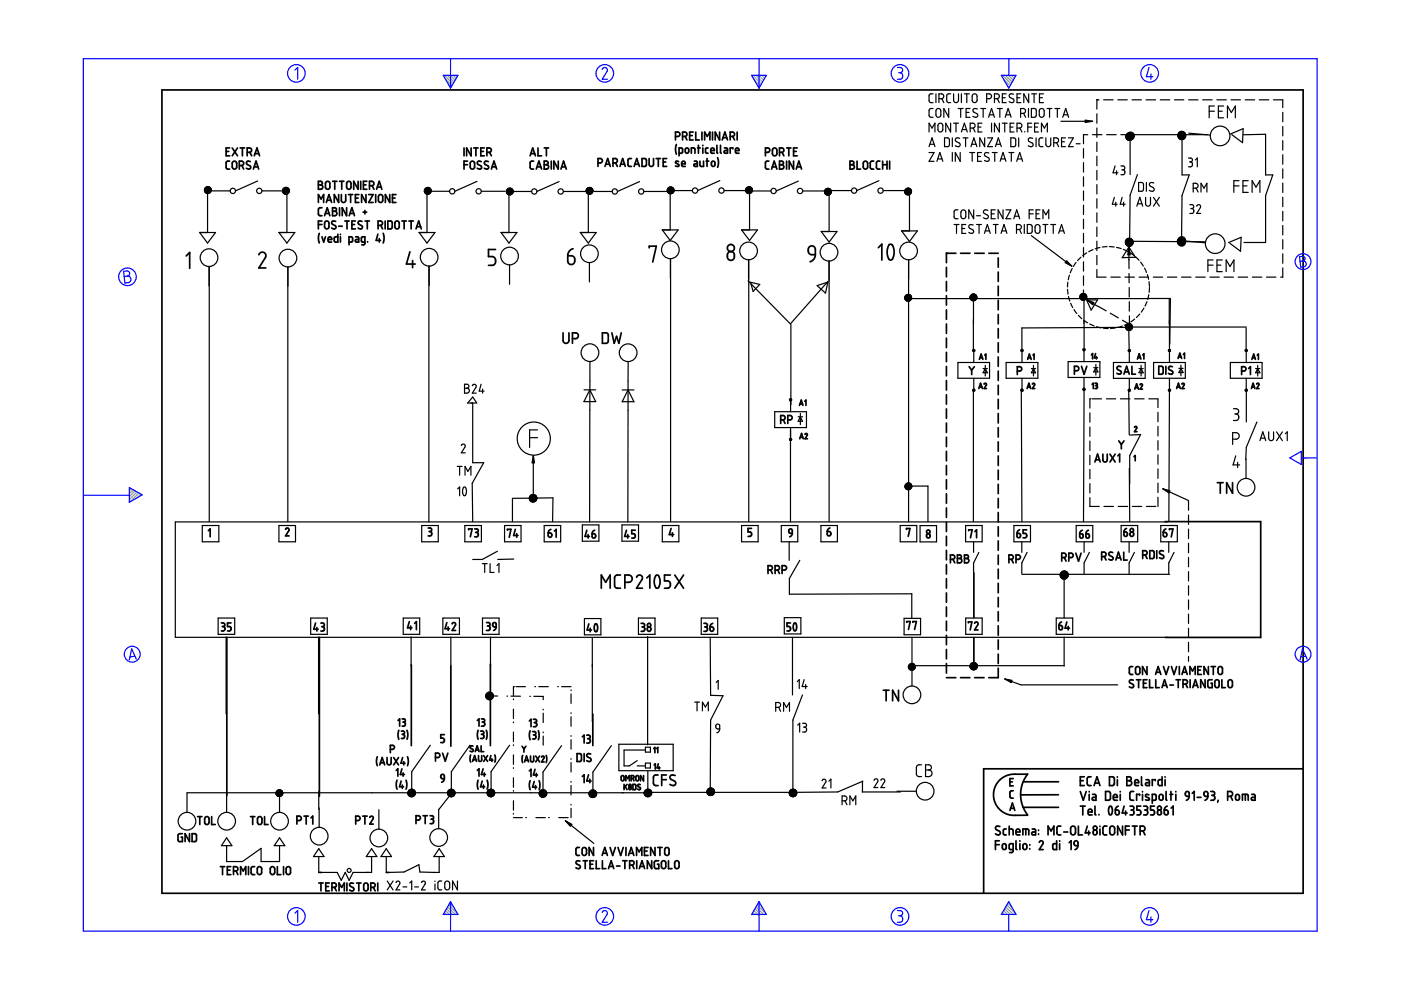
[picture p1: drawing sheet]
<svg xmlns="http://www.w3.org/2000/svg" width="297mm" height="210mm" viewBox="0 0 297 210" stroke-linecap="round" stroke-linejoin="round" font-family="sans-serif">
<g fill="none" stroke="#6c9" stroke-width=".25">
<path d="M94.2 16l1.8 1.8M94.5 16.8l1.3 1.4M94.8 16l1.5 1.4M95.3 18.3l.3 .3M95.5 16l1 1M96.1 16l.6 .6M96.7 16l.3 .2M159.6 16l1.8 1.8M159.9 16.8l1.3 1.4M160.3 16l1.4 1.4M160.7 18.3l.3 .3M160.9 16l1 1"/>
<path d="M161.5 16l.6 .6M162.1 16l.2 .2M212.6 16l1.8 1.8M212.8 16.8l1.3 1.4M213.2 16l1.4 1.4M213.7 18.3l.2 .3M213.8 16l1 1M214.4 16l.7 .6M215.1 16l.2 .2M27.5 103.4h-.1M27.9 103.6l-.5 .4M28.3 103.8l-.9 .9"/>
<path d="M28.7 104.1l-1.3 1.2M29 104.3l-1.6 1.6M29.4 104.5l-1.8 1.9M29.8 104.8l-.8 .8M94 193.8v.1M94.2 193.5l.4 .4M94.4 193.1l.9 .8M94.7 192.7l1.2 1.2M94.9 192.3l1.6 1.6M95.1 191.9l1.9 1.9M95.4 191.5l.8 .8M159.4 193.8v.1"/>
<path d="M159.6 193.5l.4 .4M159.9 193.1l.8 .8M160.1 192.7l1.2 1.2M160.3 192.3l1.6 1.6M160.5 191.9l1.9 1.9M160.8 191.5l.8 .8M212.3 193.8v.1M212.6 193.5l.4 .4M212.8 193.1l.8 .8M213 192.7l1.2 1.2M213.2 192.3l1.6 1.6M213.5 191.9l1.8 1.9"/>
<path d="M213.7 191.5l.8 .8"/>
</g>
<g fill="none" stroke="#00f" stroke-width=".25">
<path d="M17.7 12.4h261.6v185h-261.6zM62.5 14.9l.6-.6v2.5M94 16h3.1l-1.6 2.7zM95.5 12.4v6.3M127.7 14.7l.5-.4 .5 .3v.5l-1 1.7h1.1M159.4 16h3.1l-1.6 2.7zM160.9 12.4v6.3M190.3 14.3h.7l.3 .3v.6l-.5 .2M190.5 15.4h.3M190.8 15.4l.5 .3v.7l-.3 .4h-.7M212.3 16h3.1l-1.5 2.7zM213.9 12.5v3.5"/>
<path d="M243.6 14.3l-.5 2h1.4M244 15.7v1.1M26.2 57.5l.9-.1 .3 .3 .1 .5-.5 .3 .5 .2 .3 .4-.1 .3-.3 .5-.9 .1zM27 58.5l-.7 .1M275.5 54.4h.8l.3 .2 .1 .4-.4 .4h.3l.3 .4v.5l-.3 .2-.8 .1zM276.3 55.4h-.7M273.5 97.1l2.4-1.4v2.8zM279.1 97.1h-3.2M17.8 105h9.6M27.4 103.4l2.7 1.5-2.7 1.6zM28.6 139.1l-1 .2M28.9 139.7l-1-2.1-.5 2.3"/>
<path d="M276.9 139.1l-1.1 .2M277.1 139.7l-1-2.1-.4 2.3M62.5 193.6l.6-.5v2.4M95.5 191.2v6.2M95.5 191.2l1.6 2.7h-3.1zM127.7 193.5l.1-.3 .5-.1 .5 .4-.1 .4-1 1.6h1.1M160.9 191.2v6.2M160.9 191.2l1.6 2.7h-3.1zM190.3 193.1h.6l.4 .2v.5l-.5 .4M190.5 194.2h.3M190.8 194.2l.5 .3v.7l-.4 .3h-.6M213.9 193.9v3.5"/>
<path d="M213.9 191.2l1.5 2.7h-3.1zM243.6 193.1l-.5 1.9h1.4M244 194.4v1.1"/>
<circle cx="62.8" cy="15.6" r="1.87"/>
<circle cx="128.2" cy="15.6" r="1.87"/>
<circle cx="190.8" cy="15.6" r="1.87"/>
<circle cx="243.8" cy="15.6" r="1.87"/>
<circle cx="27" cy="58.7" r="1.87"/>
<circle cx="276.3" cy="55.5" r="1.68"/>
<circle cx="28" cy="138.7" r="1.68"/>
<circle cx="276.3" cy="138.7" r="1.68"/>
<circle cx="62.8" cy="194.3" r="1.87"/>
<circle cx="128.2" cy="194.3" r="1.87"/>
<circle cx="190.8" cy="194.3" r="1.87"/>
<circle cx="243.8" cy="194.3" r="1.87"/>
</g>
<g fill="none" stroke="#000" stroke-width=".36">
<path d="M34.3 19.1h242v170.3h-242zM47.9 32.1h.6M48.7 34.2h-.5l-.3 .3 .1 1.2 .7 .2M48.7 31.4h-.8v1.6h.8M49.2 31.4l1.2 1.6M49.4 34.3l.4-.1 .4 .3v.9l-.3 .4h-.4l-.2-.3-.1-.9zM50.4 31.4l-1.2 1.6M50.7 35.1l.8-.1 .2-.5-.2-.3h-.8v1.7M50.9 31.4h1M51.3 35.1l.4 .8M51.4 31.4v1.6M52.4 32.3l.8-.1 .2-.3-.1-.3-.3-.2h-.6v1.6"/>
<path d="M53 32.3l.4 .7M53.1 34.3l-.6-.1-.3 .4 .9 .7v.3l-.3 .3-.6-.2M53.7 35.9l.6-1.7 .5 1.7M53.9 35.4h.8M53.9 33l.6-1.6 .5 1.6M54.1 32.6h.8M67.5 38.4l.6 .1 .2 .2v.3l-.3 .2 .3 .1 .2 .3-.3 .5h-.7zM67.5 39.2h.5M69.1 38.6l.4-.2 .4 .4v1l-.3 .3-.4-.1-.2-.2zM70.5 38.4h.9M71 38.4v1.7M72 38.4h.9"/>
<path d="M72.5 38.4v1.7M73.6 38.6l.5-.1 .3 .3v.9l-.3 .4h-.3l-.3-.3zM75.9 38.4v1.7l-.9-1.7v1.7M76.5 38.4v1.7M77 39.2h.6M77.8 38.4h-.8v1.7h.8M78.3 39.4h.6l.3-.2 .1-.3-.2-.4-.8-.1v1.7M78.9 39.4l.4 .7M80 39.7h.8M98.4 31.4v1.6M98.4 34.9h.7M99.1 34.2h-.7v1.7"/>
<path d="M99.8 34.3l.4-.1 .4 .3v1l-.3 .3h-.3l-.3-.3zM99.9 31.4v1.6l-1-1.6v1.6M100.4 31.4h1M100.9 31.4v1.6M101.9 32.1h.6M102 34.3l-.6-.1a.37 .37 0 0 0 0 .7l.7 .4v.3l-.3 .3-.6-.2M102.7 31.4h-.8v1.6h.8M103.2 32.3l.8-.1 .2-.3-.1-.3-.3-.2h-.6v1.6M103.5 34.3l-.6-.1-.2 .4 .8 .6 .1 .4-.3 .3-.6-.2M103.8 32.3l.4 .7M104.2 35.9l.5-1.7 .6 1.7M104.3 35.4h.8"/>
<path d="M112.4 33l.5-1.6 .6 1.6M112.5 32.6h.9M113.1 34.2h-.5l-.2 .3 .1 1.2 .6 .2M113.7 35.9l.6-1.7 .5 1.7M113.9 35.4h.8M114.1 31.4v1.6h.7M115.4 34.2h.6l.2 .2-.1 .4-.3 .1 .3 .1 .2 .3-.2 .5-.7 .1zM115.4 31.4h.9M115.4 34.9h.4M115.8 31.4v1.6M116.9 34.2v1.7M118.4 34.2v1.7l-1-1.7v1.7"/>
<path d="M118.9 35.9l.6-1.7 .6 1.7M119.1 35.4h.8M126.8 34.5h.7l.2-.4-.1-.3-.2-.2h-.6v1.7M128.3 35.3l.5-1.7 .6 1.7M128.4 34.8h.8M130 34.5h.7l.2-.4-.1-.3-.3-.2h-.5v1.7M130.5 34.5l.4 .8M131.4 35.3l.6-1.7 .6 1.7M131.6 34.8h.8M133.9 33.6h-.5l-.3 .3v1.1l.2 .3h.6M134.5 35.3l.5-1.7 .6 1.7M134.6 34.8h.8"/>
<path d="M136.1 33.6h.7l.3 .3v1.1l-.3 .3h-.7zM137.6 33.6v1.3l.4 .4 .3-.1 .2-.2 .1-1.4M139.1 33.6h.9M139.6 33.6v1.7M140.6 34.4h.6M141.4 33.6h-.8v1.7h.8M143.2 28.9h.6l.3-.1 .1-.4-.2-.3-.8-.1v1.7M143.4 30.6l-.2 1 .2 1.1M143.9 34.3l-.2-.1a.27 .27 0 0 0-.4 0 .27 .27 0 0 0 .1 .4l.4 .2a.32 .32 0 0 1 0 .5 .32 .32 0 0 1-.5-.1h-.1M144 32.5h.6l.1-.2v-.7l-.2-.2h-.5v1.6M144.5 34.7h.8l-.2-.5h-.2l-.3 .1-.1 .8 .2 .2h.6M144.7 28.9l.8-.1 .1-.2-.1-.5-.8-.1v1.7"/>
<path d="M145.3 28.9l.3 .8M145.4 31.5l.3-.1 .3 .2v.6l-.2 .3-.5-.2zM146.2 28.7h.6M146.6 32.5v-1.1l.7 .1v1M147 28h-.8v1.7h.8M147.2 34.2h.5l.1 .2v.9h-.4a.28 .28 0 0 1-.3-.3 .28 .28 0 0 1 .3-.3h.4M147.5 28v1.7h.8M147.9 31.4h.6M148.1 30.8v1.7M148.4 34.2v.8l.2 .3h.6v-1.1M148.8 28v1.7M149 30.8v.1"/>
<path d="M149 31.4v1.1M149.4 29.7v-1.7l.5 .9 .6-.9v1.7M149.7 34.2h.6M149.9 33.6v1.7M150.1 31.4l-.5 .1v.8l.2 .2h.3M150.7 31.9h.7l-.1-.5-.5 .1-.1 .7 .2 .3h.5M151 34.2h.3l.3 .2v.6l-.3 .3h-.3l-.2-.3zM151.1 28v1.7M152 30.8v1.5l.2 .2M152.1 33.4l.2 .9-.2 1.2M152.6 28v1.7l-1-1.7v1.7M152.8 30.8v1.6l.1 .1"/>
<path d="M153.1 29.7l.6-1.7 .5 1.7M153.3 29.2h.8M153.6 31.4h.4l.2 .2v.9h-.4a.29 .29 0 0 1-.3-.3 .29 .29 0 0 1 .3-.3h.4M154.8 28.9h.6l.2-.1 .1-.4-.1-.3-.8-.1v1.7M155.4 31.6v-.2h-.6v1.1M155.4 28.9l.3 .8M155.9 31.9h.8v-.2a.37 .37 0 0 0-.4-.3 .37 .37 0 0 0-.4 .3l.1 .7 .7 .1M156.3 28v1.7M162.3 32.3l.7-.1 .2-.3-.1-.3-.3-.2h-.5v1.6M163 34.2h-.5l-.2 .3v1.2l.7 .2M163.6 35.9l.5-1.7 .6 1.7M163.7 35.4h.8"/>
<path d="M163.9 31.5l.4-.1 .4 .3v1l-.3 .3h-.4l-.2-.3v-.9zM165.3 32.3l.8-.1 .1-.3-.1-.4-.8-.1v1.6M165.3 34.2h.5l.3 .2-.1 .4-.3 .1 .3 .1 .2 .3-.3 .5-.6 .1zM165.3 34.9h.4M165.8 32.3l.4 .7M166.8 31.4h.9M166.8 34.2v1.7M167.2 31.4v1.6M168.3 32.1h.5M168.3 34.2v1.7l-1-1.7v1.7M168.8 35.9l.6-1.7 .5 1.7M169 35.4h.8"/>
<path d="M169 31.4h-.7v1.6h.7M180.2 34.2h.6l.2 .2v.4l-.3 .1 .3 .1 .1 .3-.2 .5-.7 .1zM180.2 34.9h.5M181.7 34.2v1.7h.8M183.1 34.3l.4-.1 .4 .3v1l-.3 .3h-.3l-.3-.3zM185.3 34.2h-.5l-.3 .3 .1 1.2 .7 .2M186.6 34.2h-.5l-.3 .3 .1 1.2 .7 .2M187.1 34.9h1M187.1 34.2v1.7M188.1 34.2v1.7M188.6 34.2v1.7M39.5 54.3l.7-.8v3.4"/>
<path d="M54.9 54l.6-.5h.4l.4 .3v.7l-1.4 2.3h1.5M67.5 42.9v-1.6l.6 .9 .5-.9v1.6M67.5 47.6h.8M67.7 49.5l-.2 1 .2 1M68.3 44l-.5 .1-.3 .3v1.1l.3 .2h.5M68.3 46.9h-.8v1.6M68.3 50.2l.3 1.1 .4-1.1M68.8 45.7l.6-1.7 .5 1.7M68.9 47l.5-.1 .3 .3v1l-.3 .3h-.2l-.3-.2zM69 45.3h.8M69.2 42.9l.5-1.6 .6 1.6M69.3 42.5h.9"/>
<path d="M69.6 50.8h.7v-.4a.36 .36 0 0 0-.5-.2 .36 .36 0 0 0-.2 .4v.6l.7 .1M70.5 44h.5l.3 .3v.4l-.3 .1 .3 .2 .1 .3-.3 .4h-.6zM70.5 44.8h.5M71.2 46.9h-.7l-.2 .4 .9 .6v.5l-.4 .1-.5-.2M71.6 49.7v1.6h-.6l-.1-1 .7-.1M71.8 41.3v1.6l-.9-1.6v1.6M71.8 48h.8M72 44v1.7M72.2 49.7h.1M72.2 50.2v1.1M72.4 41.3v1.2l.3 .4 .4-.1 .2-.2v-1.3M73.1 46.9h.9"/>
<path d="M73.5 44v1.7l-.9-1.7v1.7M73.6 46.9v1.6M73.9 41.3h.9M74 51.3l.7-.1 .1-.7-.2-.3h-.6v1.7M74 45.7l.6-1.7 .6 1.7M74.2 45.3h.8M74.3 41.3v1.6M74.6 47.6h.6M75.4 42h.5M75.4 46.9h-.8v1.6h.8M75.4 50.2h.5l.2 .2v.9h-.5a.28 .28 0 0 1-.3-.2 .28 .28 0 0 1 .3-.3h.5M76.1 41.3h-.7v1.6h.7"/>
<path d="M76.8 46.9h-.7l-.2 .4 .9 .6v.5l-.4 .1-.5-.2M77 45h.7M77.4 51.3l-.7-.1v-.9l.7-.1v1.5l-.2 .2h-.5M77.4 44.6v.8M77.4 46.9h.9M77.6 41.3v1.6l-.9-1.6v1.6M77.9 46.9v1.6M77.9 51.2v.1M78.2 41.3h.9l-.9 1.6h.9M79.7 41.3v1.6M79.8 40.1l.6-1.7 .6 1.7M80.1 49.7l-.3 1.3h.9"/>
<path d="M80.2 47.8l.8-.2 .1-.3-.1-.3-.8-.1v1.6M80.3 41.4l.5-.1 .3 .2 .1 1-.4 .4h-.4l-.2-.3v-1zM80.4 50.6v.7M80.7 47.8l.4 .7M81.2 49.5l.2 .7-.2 1.3M81.7 46.9v1.6M82.2 46.9h.7l.2 .2 .1 1.1-.3 .3h-.7zM82.6 41.3v1.6l-.9-1.6v1.6M83.2 42h.6M83.8 47l.5-.1 .3 .3v1l-.3 .3-.5-.2zM83.9 41.3h-.7v1.6h.7M85.2 46.9h.9"/>
<path d="M85.7 46.9v1.6M86.7 46.9h1M86.9 53.4l-.7 2.6h1.8M87.2 46.9v1.6M87.5 55.2v1.5M88.2 48.5l.6-1.6 .5 1.6M88.3 48.1h.9M105.1 52.9h-1.5v1.5l1 .1 .3 .2 .2 .4-.1 .7-.2 .3-1.2 .2M120.4 54.2h.9l.4 .3 .2 1-.3 .4-.5 .2-.6-.3zM121.5 52.7l-.8 .6-.3 .9M137.6 52.6v-.4h1.5l-.7 3.4M154.4 53.6l.7-.3 .5 .3 .1 1-.3 .4-.5 .2-.6-.3-.1-1z"/>
<path d="M171.6 52.4l.6-.3 .5 .3 .2 .4v1.2h-.9l-.4-.2-.2-.5zM172.9 54l-.3 .9-.9 .6M186.2 52.5l.8-.7v3.3M188.5 51.9l.3-.1 .4 .1 .4 1.2-.1 1.2-.3 .6-.3 .2-.5-.2-.3-1v-1zM200.7 56.7v2M200.7 59.7v2M202.7 53.7h-2v2M203.7 53.7h2M206.7 53.7h2M209.7 53.7h1.9M211.6 54.7v2M211.6 57.7v2"/>
<path d="M119.4 70.6v1.7l.1 .2 .4 .3 .4-.1 .3-.4v-1.7M121.4 71.8l1-.2 .2-.5-.2-.4-1-.1v2.2M127.7 70.6h.9l.3 .3 .1 1.5-.4 .4h-.9zM129.7 70.6l.5 2.2 .5-1.5 .5 1.5 .5-2.2M200.7 62.7v2M200.7 65.7v2M200.7 68.7v2M200.7 71.7v2M200.7 74.7v2M200.7 77.7v2M205.5 77.7l.5 .8M206 78.5v.9"/>
<path d="M206.6 77.7l-.6 .8M207.6 76.2l.4-1.1 .4 1.1M207.8 75.9h.5M208.8 75.3l.2-.2v1.1M211.6 60.7v2M211.6 63.7v2M211.6 66.7v2M211.6 69.7v2M211.6 72.7v2M211.6 75.7v2M211.6 78.7v2M215.7 78.7l.8-.1 .1-.3v-.4l-.4-.2h-.5v1.7"/>
<path d="M217.9 76.2l.3-1.1 .4 1.1M218 75.9h.5M219 75.3l.2-.2v1.1M227.8 78.6h.6l.2-.2 .1-.4-.2-.3h-.7v1.7M229.3 77.7l.5 1.7 .6-1.7M231.4 75.2l.2-.2v1.1M232.3 75l-.3 .9h.6M232.5 75.6v.5M237.7 77.7h-.5a.37 .37 0 0 0-.4 .3 .37 .37 0 0 0 .2 .4l.6 .3 .1 .3-.3 .3-.6-.2M238.3 79.3l.6-1.6 .5 1.6M238.5 78.9h.8M240 77.7v1.6h.7"/>
<path d="M241.2 76.1l.3-1.1 .4 1.1M241.3 75.8h.5M242.3 75.3l.2-.3v1.1M245.7 77.7h.7l.2 .2v1.2l-.2 .2-.7 .1zM247.2 77.7v1.7M248.6 77.8l-.6-.1-.3 .3 .2 .3 .7 .4a.47 .47 0 0 1-.2 .7 .47 .47 0 0 1-.7-.2M249.8 76l.3-1.1 .4 1.1M249.9 75.7h.5M250.9 75.1l.2-.2v1.1M263.2 78.7l.8-.1 .2-.3-.1-.4-.3-.2h-.6v1.7M264.7 78.1l.4-.4v1.7M265.4 76.2l.4-1.1 .4 1.1"/>
<path d="M265.5 75.9h.6M266.6 75.3l.2-.2v1.1M165.5 89l.8-.1 .2-.4-.2-.3-.8-.1v1.7M166.1 89l.4 .8M167 89h.6l.3-.1 .1-.4-.2-.3-.8-.1v1.7M169.5 86l.4-1.2 .3 1.2M169.6 93l.3-1.1 .4 1.1M169.6 85.6h.5M169.7 92.7h.5M170.6 85.1l.3-.3v1.2M170.7 92.1a.25 .25 0 0 1 .3-.2 .25 .25 0 0 1 .2 .4l-.5 .7h.5M200.7 80.7v2"/>
<path d="M200.7 83.7v2M200.7 86.7v2M200.7 89.7v2M200.7 92.7v2M200.7 95.7v2M200.7 98.7v2M207.5 82.4l.4-1.1 .4 1.1M207.6 82.1h.6M208.7 81.4a.25 .25 0 0 1 .3-.1 .25 .25 0 0 1 .1 .3l-.4 .8h.4M211.6 81.7v2M211.6 84.7v2M211.6 87.7v2"/>
<path d="M211.6 90.7v2M211.6 93.7v2M211.6 96.7v2M211.6 99.7v2M217.8 82.4l.3-1.1 .4 1.1M217.9 82.1h.5M218.9 81.4a.25 .25 0 0 1 .3-.1 .25 .25 0 0 1 .2 .3l-.5 .8h.5M231.5 81.5l.3-.2v1.1M232.1 98l.6-1.7 .6 1.7M232.2 81.3h.2a.24 .24 0 0 1 .3 .2 .24 .24 0 0 1-.3 .2M232.3 81.7h.1M232.3 97.5h.8"/>
<path d="M232.4 81.7l.2 .1 .1 .4-.2 .2h-.3M233.8 96.3v1.3l.4 .4 .4-.1 .1-.3 .1-1.3M235.3 96.3l1.1 1.7M236.4 96.3l-1.1 1.7M237 96.6l.4-.3v1.7M237.2 93.5l.5 .7M237.7 94.2v1M238.3 93.5l-.6 .7M240.4 96.8l.3-.2v1.1M240.5 90.6a.25 .25 0 0 1 .4-.2 .25 .25 0 0 1 .1 .4l-.5 .7h.5M240.6 82.5l.4-1.1 .4 1.1M240.7 82.2h.6"/>
<path d="M241.7 81.6a.25 .25 0 0 1 .4-.2 .25 .25 0 0 1 .1 .4l-.5 .7h.5M249.5 82.4l.4-1.1 .3 1.1M249.6 82.1h.5M250.6 81.4a.25 .25 0 0 1 .3-.1 .25 .25 0 0 1 .2 .3l-.5 .8h.5M265.3 82.4l.4-1.1 .4 1.1M265.4 82.1h.6M266.4 81.4a.25 .25 0 0 1 .4-.1 .25 .25 0 0 1 .1 .3l-.5 .8h.5M44.2 112.5l.4-.4v1.7M60.5 112.2l.5-.2 .3 .3-.8 1.3h.8M90.8 112l.7 .1v.4l-.3 .2M91 112.7h.2M91.2 112.7l.3 .2v.5l-.2 .2h-.5"/>
<path d="M99.4 112.3v-.2h.7l-.4 1.7M100.6 112.1l.5 .1a.37 .37 0 0 1 .3 .4 .37 .37 0 0 1-.4 .3M100.8 112.9h.2M101 112.9l.3 .2 .1 .5-.3 .2h-.5M107.6 112.4v-.2h.7l-.3 1.7M109.3 112.2l-.4 1.3h.9M109.6 113.2v.7M116.2 113l.7 .1v.7l-.4 .1-.2-.2zM116.8 112.2l-.5 .4-.1 .4M117.5 112.6l.4-.4v1.7M124.4 112.4l-.4 1.3h1M124.7 113.3v.8"/>
<path d="M125.5 113.2l.7 .1 .1 .5-.1 .2-.4 .1-.2-.2zM126.1 112.4l-.4 .2-.2 .6M132.8 112.4l-.4 1.3h1M133.1 113.3v.8M134.7 112.4h-.8v.8h.5l.3 .3-.2 .5-.6 .1M142.3 112l-.4 1.3h.9M142.6 113v.7M159.3 112h-.7v.8h.5l.2 .3-.1 .5-.6 .1M167.3 112.3l.2-.2 .4 .2 .1 .8-.7-.2zM168 113.1l-.2 .4-.4 .3M175.4 112.7l.7 .2-.1 .6-.3 .1-.2-.1zM176 112l-.5 .3-.1 .4"/>
<path d="M192.2 112.2v-.1h.7l-.3 1.6M200.7 101.7v2M200.7 104.7v2M200.7 107.7v2M200.7 110.7v2M200.7 113.7v2M200.7 116.7v2M200.7 119.7v2M201.5 118.6l.7-.1 .2-.3v-.3l-.3-.2h-.6v1.6M202.1 118.6l.3 .7M203 117.7h.6l.2 .2-.1 .4-.2 .1 .3 .1 .1 .3v.3l-.3 .2h-.6zM203 118.4h.5"/>
<path d="M204.5 117.7h.6a.37 .37 0 0 1 .2 .4 .37 .37 0 0 1-.3 .3l.4 .2v.5l-.3 .2h-.6zM204.5 118.4h.5M205.4 112.5v-.2h.7l-.3 1.7M206.7 112.7l.4-.4v1.7M211.6 102.7v2M211.6 105.7v2M211.6 108.7v2M211.6 111.7v2M211.6 114.7v2M211.6 117.7v2M213.9 118.6h.6l.3-.2v-.4l-.1-.2-.8-.1v1.6M214.5 118.6l.3 .7"/>
<path d="M215.4 118.6l.8-.1 .1-.3v-.3l-.3-.2h-.6v1.6M215.6 113.1l.7 .1 .1 .5-.2 .2-.2 .1-.3-.1zM216.2 112.3l-.4 .3-.2 .5M217.7 112.3h-.8v.8h.6l.2 .3-.2 .6h-.6M225.1 118.2h.6l.3-.2v-.4l-.2-.2-.7-.1v1.7M225.7 118.2l.3 .8M226.6 118.2l.8-.1 .1-.3-.1-.3-.8-.2v1.7M228.1 117.3l.6 1.7 .5-1.7M228.9 113.2h.6l.1 .6a.37 .37 0 0 1-.4 .3 .37 .37 0 0 1-.3-.4zM229.5 112.4l-.4 .3-.2 .5M230.2 113.2h.6l.2 .3-.1 .3a.37 .37 0 0 1-.4 .3 .37 .37 0 0 1-.3-.4zM230.8 112.4l-.4 .3-.2 .5"/>
<path d="M233.6 118l.7-.1 .2-.3-.1-.3-.2-.2h-.6v1.6M234.1 118l.4 .7M235.9 117.2l-.5-.1-.3 .4 .8 .6v.5l-.4 .1-.4-.1M236.6 118.7l.5-1.6 .6 1.6M236.7 118.3h.8M238.3 117.1v1.6h.7M238.3 112.8l.6 .1 .1 .5-.1 .2-.3 .1-.3-.1zM238.8 112.1l-.3 .2-.2 .5M242.3 117.7h.5l.3-.2 .1-.4-.2-.3h-.7v1.6M242.8 117.7l.4 .7M243.8 116.8h.7l.2 .2v1.1l-.3 .3h-.6zM245.3 116.8v1.6"/>
<path d="M246.6 112.9h.5l.3 .2-.1 .6a.38 .38 0 0 1-.4 .1 .38 .38 0 0 1-.3-.3zM246.7 116.8h-.7l-.2 .4 .9 .6v.5l-.4 .1-.5-.2M247 110.6h20.3v24.5h-20.2M247.2 112.1l-.4 .3-.2 .5M247.9 112.3v-.2h.8l-.4 1.7M258.1 102.3h1.2M258.7 102.3v2.3M261.3 102.3v2.3l-1.2-2.3v2.3M46.9 132.1l.7 .1a.38 .38 0 0 1 .1 .4 .38 .38 0 0 1-.4 .2M47.1 132.8h.2M47.3 132.8l.4 .3v.4l-.3 .3h-.5M48.1 135.1v33.6"/>
<path d="M49 132.1h-.8v.7l.6 .1 .2 .2-.1 .6-.7 .1M66.9 132.1l-.4 1.3h1M67.2 133.1v.7M67.7 135.1v33.7M68 132.1h.5l.2 .2v.4l-.3 .2M68.2 132.9h.2M68.4 132.9l.3 .1v.6l-.2 .2h-.5M86.8 131.8l-.4 1.3h.9M87.1 132.7v.8M87.9 132.2l.4-.4v1.7M94.7 132l-.3 1.3h.9M95 132.9v.8"/>
<path d="M95.9 132.3a.38 .38 0 0 1 .5-.3 .38 .38 0 0 1 .2 .5l-.7 1.2h.7M103.1 132h.5a.37 .37 0 0 1 .3 .4 .37 .37 0 0 1-.4 .3M103.3 132.7h.2M103.5 132.7l.3 .2 .1 .5-.3 .3h-.5M104.6 132.1l.3-.1 .3 .2v.7l-.6-.1zM105.2 132.9l-.2 .6-.4 .2M124.8 132.3l-.3 1.3h.9M125.1 133.2v.7M126.2 132.4a.57 .57 0 0 1 .5 .8l-.1 .4a.34 .34 0 0 1-.4 .3 .34 .34 0 0 1-.2-.5zM127.5 124.7v-2.8l.9 1.6 1-1.6v2.8M131.6 121.9h-.9l-.4 .5v1.9l.5 .4h.8M132.5 123.5l1.2-.2 .3-.5-.1-.6-.5-.3h-.9v2.8"/>
<path d="M135 122.4l.5-.5 .6 .3 .1 .5-1.2 2h1.2M135.9 132.2l.7 .1v.5l-.3 .1M136.1 132.9h.2M136.3 132.9l.4 .2v.5l-.3 .2-.5 .1M137.1 122.5l.7-.6v2.8M137.4 133l.3-.1 .3 .2-.1 .6a.36 .36 0 0 1-.4 .1 .36 .36 0 0 1-.3-.3zM139.1 122l.3-.1 .2 .2 .3 .9-.1 1.1-.4 .6-.4-.2-.3-.8v-.9zM142.1 121.9h-1.2v1.3h.8l.4 .5v.6l-.2 .3-1 .1M143.1 121.9l1.8 2.8M144.9 121.9l-1.8 2.8M149.2 132.2h.5l.3 .2-.1 .4-.3 .1M149.4 132.9h.2"/>
<path d="M149.6 132.9l.3 .2 .1 .5-.3 .2-.5 .1M150.5 132.9l.7 .2v.6a.38 .38 0 0 1-.4 .1 .38 .38 0 0 1-.3-.3zM151.1 132.2l-.4 .3-.2 .4M162.8 120.9h.6l.3-.2 .1-.4-.2-.2-.8-.2v1.7M163.4 120.9l.4 .7M164.3 120.9l.8-.1 .2-.3-.2-.4-.8-.2v1.7M164.9 120.9l.4 .7M165.8 120.9l.8-.1 .2-.4-.1-.3-.3-.2h-.6v1.7M167.6 132.1h-.7v.7h.4l.3 .3-.1 .6-.6 .1M168.4 132.2a.54 .54 0 0 1 .5 .7l-.1 .5a.32 .32 0 0 1-.4 .3 .32 .32 0 0 1-.2-.4v-.6zM192.2 132v-.2h.8l-.4 1.7M193.5 132v-.2h.8l-.4 1.7"/>
<path d="M200.7 122.7v2M200.7 125.7v2M200.7 128.7v2M200.7 131.7v2M200.7 134.7v2M200.7 137.7v2M205.3 132.1v-.2h.8l-.4 1.7M206.5 121.5v9.4M206.5 135.2v6M206.6 132.1l.3-.2 .4 .2v.3l-.7 1.2h.8M211.6 120.7v2M211.6 123.7v2"/>
<path d="M211.6 126.7v2M211.6 129.7v2M211.6 132.7v2M211.6 135.7v2M211.6 138.7v2M224.5 132.6l.6 .1 .2 .2-.1 .4a.37 .37 0 0 1-.4 .3 .37 .37 0 0 1-.3-.4zM225.1 131.9l-.4 .2-.2 .5M225.3 121.2l-.4 .4M225.4 121.2l-.5 .5M225.6 121.1l-.8 .8M225.7 121.1l-.9 .9M225.8 121.2l-.9 1"/>
<path d="M226 121.2l-1.1 1.1 1.1-1.1M226.1 121.3l-1.1 1.1M226.2 131.9l-.4 1.3h1M226.2 121.4l-1.1 1.1M226.3 121.4l-1.2 1.1M226.3 121.5l-1.1 1.1M226.3 121.5l-1 1.1M226.4 121.6l-1 1.1M226.4 122.2l-.6 .5M226.4 121.7l-1 1M226.4 122l-.6 .7M226.4 121.9l-.8 .8"/>
<path d="M226.4 121.8l-.9 .9M226.5 132.8v.8M82.8 158.9l.7-.1 .1-.4-.1-.3-.7-.1v1.6M84.4 152.8l.3-.4v1.6M84.6 154.8l-.2 .7 .2 1.2M85.1 155h.4a.35 .35 0 0 1 .3 .4 .35 .35 0 0 1-.4 .3M85.3 152.4h.4a.34 .34 0 0 1 .2 .4 .34 .34 0 0 1-.3 .3M85.3 155.7h.1M85.4 155.7l.3 .1 .1 .5-.2 .2-.5 .1M85.4 153.1h.2M85.6 153.1l.3 .2v.5l-.2 .2h-.4M86.3 154.8l.2 .8-.2 1.1"/>
<path d="M87.2 140.9v17.2M93.8 159.7l.6 1.7 .6-1.7M94.2 155.8h-.7v.7h.5l.2 .3-.2 .6h-.5M95.6 141.2v17M100.3 158.2l-.2-.1a.29 .29 0 0 0-.4 .2 .29 .29 0 0 0 .1 .3l.4 .3a.34 .34 0 0 1 0 .5 .34 .34 0 0 1-.5-.2M100.8 159.4l.4-1.3 .4 1.3M100.9 159h.6M101.2 152.8l.4-.4v1.6M101.4 154.8l-.2 .9 .2 1M101.9 155h.5a.34 .34 0 0 1 .2 .4 .34 .34 0 0 1-.4 .3M102 158.1v1.3h.6M102.1 152.4h.3a.34 .34 0 0 1 .4 .4 .34 .34 0 0 1-.4 .3"/>
<path d="M102.1 155.7h.1M102.2 155.7l.3 .2 .1 .4-.2 .2-.5 .1M102.2 153.1h.2M102.4 153.1l.3 .2v.5l-.2 .2h-.4M103.1 154.8l.2 .7-.2 1.2M104 140.8v17.3M110.7 158.2l.4 .6M111.1 158.8v.7M111.5 158.2l-.4 .6M112.2 152.9l.4-.4v1.6M112.4 154.9l-.2 .8 .2 1.1M112.9 155.1h.4a.35 .35 0 0 1 .3 .4 .35 .35 0 0 1-.3 .3"/>
<path d="M113.1 152.5h.5a.35 .35 0 0 1 .2 .4 .35 .35 0 0 1-.4 .3M113.1 155.8h.2M113.3 155.8l.3 .2v.4l-.2 .3h-.5M113.3 153.2h.1M113.4 153.2l.3 .2 .1 .4-.3 .3h-.4M114.1 154.9l.2 .7-.2 1.2M122.3 159.8h.7l.3 .2v1.2l-.2 .2-.8 .1zM123.5 156.2l.3-.3v1.6M123.8 159.8v1.7M124.4 155.9l.7 .1v.4l-.3 .2M124.6 156.6h.2M124.8 156.6l.3 .1v.6l-.2 .2h-.5"/>
<path d="M125.2 159.9l-.5-.1-.3 .4 .1 .3 .7 .3 .1 .5-.5 .2-.4-.2M125.7 151.4v6.7M138.6 158.7l.3-.2v1.1M139.2 158.7l.3-.2v1.1M187.3 146.3h1.2M187.9 146.3v2.3M190.5 146.3v2.3l-1.2-2.3v2.3M200.7 143.7h1.9M200.7 140.7v2M203.6 143.7h2M205.8 141.5h.1M205.9 141.5l-.1 .1"/>
<path d="M206 140.7l-.1 .1M206.2 141.5l-.3 .3M206.3 140.5l-.6 .6 .7-.6M206.5 140.5l-.8 .8M206.7 140.6l-.9 .9M206.7 143.7h1.9M206.7 141.5l.5-.4-.9 .9M206.8 141.5l-.5 .5M206.8 140.6l-.9 .9M206.8 140.7l-1 1M206.9 140.7l-.8 .8M206.9 140.7l-1 1"/>
<path d="M207 141.5l-.5 .5M207 140.8l-1 1.1 .4-.4M207 140.8l-.6 .7M207.1 141.6l-.3 .3M207.1 140.9l-1 1M207.1 141l-.9 .9M207.1 141.5l-.4 .4M207.2 141.3l-.7 .7M207.2 141.2l-.3 .3M211.6 141.7v2h-2M240.2 141.3l-.6 .1-.2 .2 .1 1.2 .2 .2h.5M240.3 144.2l-.6-.1-.3 .4 .2 .3 .7 .4v.4l-.2 .2-.7-.2"/>
<path d="M240.9 141.4h.5l.3 .3v1l-.4 .3-.4-.1-.2-.3v-.9zM240.9 144.1h1M241.4 144.1v1.7M242.4 144.9h.6M243.2 141.3v1.7l-1-1.7v1.7M243.2 144.1h-.8v1.7h.8M243.7 144.1v1.7h.8M245 143l.6-1.7 .5 1.7M245 144.1v1.7h.8M245.2 142.5h.8M246.4 145.8l.5-1.7 .6 1.7M246.5 145.3h.8"/>
<path d="M246.7 141.3l.5 1.7 .6-1.7M248 145.2h.8M248.4 141.3l.5 1.7 .6-1.7M249.3 144.1h1M249.8 144.1v1.7M250 141.3v1.7M250.6 143l.6-1.7 .5 1.7M250.8 142.5h.8M250.8 145.1h.6l.3-.2 .1-.3-.2-.4-.8-.1v1.7M251.4 145.1l.4 .7M252.3 143v-1.7l.5 1 .6-1v1.7M252.3 144.1v1.7"/>
<path d="M252.9 145.8l.5-1.7 .6 1.7M253 145.3h.9M254 142.1h.5M254.7 141.3h-.7v1.7h.7M255.5 144.1v1.7l-.9-1.7v1.7M256.2 141.3v1.7l-.9-1.7v1.7M256.8 141.3h.9M257 144.1h-.7l-.2 .2v1.2l.1 .2 .8 .1v-.9h-.3M257.2 141.3v1.7M257.7 144.3l.4-.2 .4 .4v1l-.4 .3-.5-.3v-1zM258.3 141.5l.5-.2 .4 .4v.9l-.3 .4-.4-.1-.2-.2zM259.1 144.1v1.7h.7"/>
<path d="M260.5 144.3l.4-.2 .4 .3v1l-.2 .4h-.5l-.2-.3zM38.7 176.8h-.7l-.3 .3v1.1l.2 .2h.8v-.9h-.3M40.2 176.8v1.6l-1-1.6v1.6M40.7 176.8h.7l.2 .2 .1 1.1-.3 .3h-.7zM41.9 173.1h.9M42.4 173.1v1.7M43.5 173.3l.5-.1 .3 .3v1l-.3 .3h-.3l-.3-.3v-1zM44.9 173.1v1.7h.7M53.1 173.1h.9M53.6 173.1v1.7M54.7 173.3l.5-.2 .3 .4v1l-.3 .3h-.4l-.2-.3zM56.1 173.1v1.7h.7"/>
<path d="M62.9 174h.6l.3-.2 .1-.4-.2-.3-.8-.1v1.7M64.5 173h.9M64.9 173v1.7M65.9 173.4l.4-.4v1.7M75.4 174h.6l.2-.2 .1-.4-.1-.3-.8-.1v1.7M76.9 173h1M77.4 173v1.7M78.4 173.3l.3-.3 .4 .2v.3l-.7 1.2h.7M80 160.4l-.2 .8 .2 1.1M80.5 162.2l.5-1.6 .6 1.6M80.7 161.7h.7M82.1 160.6v1.3l.4 .3 .4-.3v-1.3"/>
<path d="M83.5 160.6l1 1.6M84 163.3l.3-.3v1.6M84.2 165.4l-.2 .7 .2 1.2M84.5 160.6l-1 1.6M85 165.6l-.3 1.2h.9M85.2 163l-.3 1.2h.8M85.3 166.5v.7M85.4 160.6l-.4 1.2h.9M85.5 163.9v.7M85.6 161.5v.7M86.1 165.4l.2 .7-.2 1.2M86.4 160.4l.2 .8-.2 1.1"/>
<path d="M88.2 173.9l.7-.1 .2-.3-.1-.4-.2-.1h-.6v1.6M89.7 173h.9M90.1 173v1.6M91.2 173h.5l.2 .1v.4l-.3 .2M91.4 173.7h.2M91.6 173.7l.3 .3v.4l-.2 .2h-.5M92.3 160.6h.6l.3-.2 .1-.3-.2-.3-.8-.1v1.7M93.5 164.3l.4-.1 .2 .1 .1 .8-.7-.1zM94.2 165.1l-.1 .5-.5 .3M99.8 160.1l-.1 .5 .1 1M100.2 161.4l.4-1.2 .4 1.2M100.3 161.1h.6"/>
<path d="M101.2 163.3l.4-.3v1.6M101.4 165.4l-.2 .8 .2 1.1M101.5 160.2v.9a.34 .34 0 0 0 .3 .3 .34 .34 0 0 0 .3-.3v-.9M102.2 165.6l-.3 1.2h.9M102.4 163l-.3 1.2h.8M102.5 166.5v.7M102.6 160.2l.8 1.2M102.7 163.9v.7M103.3 165.4l.2 .9-.2 1M103.4 160.2l-.8 1.2M104.1 160.2l-.3 1h.7M104.3 160.9v.5"/>
<path d="M104.9 160.1l.2 .6-.2 .9M110.8 160.2l-.1 .5 .1 1M111.2 161.5l.4-1.2 .5 1.2M111.3 161.2h.7M112.2 163.4l.4-.3v1.6M112.4 165.5l-.2 .8 .2 1.1M112.5 160.3v1.1a.33 .33 0 0 0 .4 .1 .33 .33 0 0 0 .3-.3v-.9M113.3 165.7l-.4 1.2h.9M113.4 163.1l-.3 1.2h.9M113.5 166.6v.7M113.6 160.3l.8 1.2M113.7 164v.7"/>
<path d="M114.3 165.5l.2 .7-.2 1.2M114.4 160.3l-.8 1.2M114.8 160.5a.28 .28 0 0 1 .4-.2 .28 .28 0 0 1 .1 .4l-.5 .8h.6M115.8 160.2l.1 .5-.1 1M122.9 179.7h-.5l-.3 .3 .1 1.2 .7 .2M123.5 164.6l.3-.3v1.6M123.5 179.9l.4-.2 .4 .3 .1 1-.4 .4-.3-.1-.3-.3zM124.8 164.3l-.4 1.3h.9M125.1 165.2v.7M125.8 179.7v1.7l-.9-1.7v1.7M129.3 179.7l.6 1.7 .6-1.7M131 179.7l.6 1.7 .5-1.7"/>
<path d="M131.8 164.5a.31 .31 0 0 1 .3 0 .31 .31 0 0 1 .2 .3v.4a.31 .31 0 0 1-.3 .4 .31 .31 0 0 1-.3-.4zM132.3 166.3v1.1M132.5 166.7l.4 .7M132.7 165.6v-1.2l.4 .7 .3-.7v1.2M132.7 179.7v1.7M132.9 166.3l-.6 .7M133.8 165.1h.3a.31 .31 0 0 0 .3-.3 .31 .31 0 0 0-.3-.4h-.3v1.2M134.2 166.3l.6 .1v.8l-.1 .2h-.5zM134.2 165.1l.2 .5M134.9 164.5a.33 .33 0 0 1 .3 0 .33 .33 0 0 1 .2 .3v.4a.32 .32 0 0 1-.3 .4 .32 .32 0 0 1-.3-.4zM135.7 166.4l-.1-.1a.26 .26 0 0 0-.4 .1 .26 .26 0 0 0 .1 .4l.4 .2a.3 .3 0 0 1-.1 .4 .3 .3 0 0 1-.4-.1M136.4 164.4v1.2l-.6-1.2v1.2"/>
<path d="M137.4 179.7h-.8v1.7h.8M138.7 162.2l.2-.3v1.2M138.9 179.7v1.7l-1-1.7v1.7M139.4 179.7h1M139.5 164.3h-.6l-.4 .4 .1 1.6 .3 .2 .6 .1M139.6 161.9l-.3 .9h.6M139.7 162.6v.5M139.9 179.7v1.7M140.3 165.3h1M141 179.9l.5-.2 .4 .3v1l-.4 .4-.4-.1-.2-.3zM141.3 164.3h-1v2.3M143.2 164.4l-.8-.1-.2 .1-.2 .5 .2 .3 1 .5v.6l-.4 .3-.8-.3"/>
<path d="M211.1 179.1h.8M211.9 178.3h-.8v1.8M212 175.3l-.7-.1-.2 .4 .1 .3 .8 .4v.5l-.4 .2-.5-.2M212.6 179l.4-.1 .3 .2v.7l-.2 .3-.5-.2zM213.3 175.8h-.4l-.2 .2 .1 .9 .5 .1M214 175.8l.8 .1v1.1M214 175.2v1.8M214.1 165.8h.6M214.1 171.8l.6-1.5 .5 1.5M214.3 171.4h.7M214.8 167.7h-.5l-.2 .3v1l.3 .2h.4M214.8 165.1h-.7v1.5h.7"/>
<path d="M215.2 164.1h2.6M215.2 164.1l-1 .1-1 .3-.9 .6-.7 .7-.6 1-.3 1v1.1l.1 .9 .9 1.6 .9 .8 .7 .3 1.3 .4 3.3-.1M215.4 176.4h.8l-.1-.5-.3-.1-.3 .1-.1 .8 .3 .3h.5M215.4 178.3v1.7l.2 .1M216.2 178.3v.1M216.2 178.9v1.2M216.9 177v-1.2h1.1l.1 1.2M217 179l.3-.1 .4 .2v.7l-.3 .3h-.2l-.3-.2zM217 171.2h7.4M217 165.8h7.4M217.5 175.8v1.2M217.9 164.1l-1.1 2-.4 2.1 .3 2.4 .4 1 .8 1.2"/>
<path d="M218.3 179.1v.1M218.3 179.9v.1M218.8 175.8h.6l.2 .2v1h-.5a.31 .31 0 0 1-.4-.3 .31 .31 0 0 1 .4-.3h.5M220.2 176v.1M220.2 176.8v.1M220.3 178.6l.4-.3 .4 .1v.5l-.8 1.2h.9M222.2 177v-1.8l.6 1 .7-1v1.8M224 178.3v1.8h-.7l-.1-.2 .1-.9 .7-.1M224.4 168.5h-8M224.7 178.3v.1M224.7 178.9v1.2M224.9 175.2h-.6l-.2 .3 .1 1.3 .7 .2"/>
<path d="M225.5 176.4h.9M226.7 178.7l.4-.4v1.8M227.1 175.4l.5-.2 .4 .3v1.1l-.3 .4h-.4l-.3-.3zM227.8 178.4l.4-.1 .3 .1 .1 .9-.8-.2-.1-.5zM228.6 179.3l-.3 .6-.4 .2M228.6 175.2v1.8h.9M229 165.5h.7M229 167.8l.7 1.9 .6-1.9M229 170.9h1.1M229.6 170.9v1.9M229.9 164.7h-.9v1.9h.9M230.5 175.2l-.4 1.4h1"/>
<path d="M230.7 172.2h.8l-.1-.6-.6 .1-.1 .9 .2 .2h.6M230.8 176.2v.8M230.9 167.8v.1M230.9 168.4v1.3M231.3 164.7h-.5l-.3 .4 .1 1.3 .7 .2M231.6 168.4h.6l.2 .3v1h-.5a.31 .31 0 0 1-.4-.3 .31 .31 0 0 1 .4-.3h.5M231.9 176.1l.2-.1 .4 .1 .1 .5-.2 .4h-.3l-.3-.2zM232 166.6l.6-1.9 .6 1.9M232.1 166h.9M232.2 170.9v1.7l.2 .2M233 172.7v.1M233.2 175.2v.1"/>
<path d="M233.2 175.8v1.2M234.4 167.8h.7l.3 .3v1.2l-.2 .4h-.8zM234.7 175.2h-.6l-.3 .3 .1 1.3 .8 .2M235.2 164.7h.7l.3 .3 .1 1.2-.2 .3-.9 .1zM235.2 171a.5 .5 0 0 1 .6 .2 .5 .5 0 0 1 0 .5l-.1 .8a.35 .35 0 0 1-.5 .2 .35 .35 0 0 1-.1-.4l-.1-.6zM235.4 175.3l.6-.1 .3 .3v1.1l-.3 .4h-.4l-.3-.3v-1.1zM236.1 169.1h.8l-.2-.6-.2-.1-.3 .2-.1 .8 .2 .3h.6M236.5 171.7l.5 .1 .3 .2v.4l-.1 .3h-.6zM236.9 164.7v.1M236.9 165.3v1.3M237.1 170.9l-.5 .3-.1 .5M237.5 167.8v.1"/>
<path d="M237.5 168.4v1.3M238 175.2v1.8l-1-1.8v1.8M238.3 170.9l-.4 1.5h1.1M238.6 176h.8M238.7 172v.8M238.9 164.7h.7l.2 .3-.1 .4-.3 .1 .3 .1 .2 .3v.4l-.3 .2-.7 .1zM238.9 165.5h.5M239.4 175.2h-.8v1.8M239.6 170.9h.6l.2 .3-.1 .4-.3 .1M239.8 171.7h.2M240 171.7l.4 .3v.5l-.2 .3h-.6M240.1 175.2h1"/>
<path d="M240.4 167.8h-.6l-.3 .3 .1 1.4 .3 .2h.5M240.6 165.9h.8l-.1-.5-.4-.1-.2 .2-.1 .8 .2 .3h.6M240.6 175.2v1.8M241.6 168.6v-.2h-.6v1.3M241.7 176.2h.7l.3-.2 .1-.4-.2-.3-.9-.1v1.8M241.9 170.9h-.9v.8l.6 .1 .3 .3-.2 .6-.7 .1M242 164.7v1.6l.2 .3M242.2 167.8v.1M242.2 168.4v1.3M242.4 176.2l.4 .8M242.5 170.9h.5l.3 .2-.1 .5-.3 .1M242.7 171.7h.2"/>
<path d="M242.9 171.7l.4 .3v.6l-.2 .2h-.6M243 165.3h.4l.3 .3v1h-.5a.31 .31 0 0 1-.3-.3 .31 .31 0 0 1 .3-.4h.5M243.6 168.5l-.3-.1a.27 .27 0 0 0-.4 .2 .27 .27 0 0 0 .1 .3l.5 .3a.33 .33 0 0 1 0 .5 .33 .33 0 0 1-.4-.1h-.2M244.3 169.7l.8-.2v-.8l-.1-.2-.7-.1v1.9M244.8 170.9h-.9v.8l.6 .1 .3 .3-.2 .6-.7 .1M244.9 165.5v-.2h-.6v1.3M245.6 171.8h.4l.2 .3v.4l-.3 .3-.5-.3zM245.9 168.6l.3-.2 .4 .3v.6l-.3 .4-.5-.2zM246.4 164.7v1.9l-.7-.1-.1-.2v-.9l.8-.1M246.8 171.7l.8 .2 .1 .5-.1 .3-.4 .1-.3-.2zM247 164.7v.1M247 165.3v1.3"/>
<path d="M247.2 167.8v1.7l.2 .2M247.5 170.9l-.4 .3-.3 .5M248.1 168.4h.6M248.3 167.8v1.9M248.3 171.3l.4-.4v1.9M249.3 167.8v.1M249.3 168.4v1.3M251.4 167.9l.4-.1 .3 .2v.8l-.7-.1-.1-.2zM252.1 168.8l-.2 .6-.4 .3M252.8 168.2l.4-.4v1.9M253.8 169.1h.8M255.4 168l.2-.2 .4 .1 .1 .9-.8-.1z"/>
<path d="M256.1 168.8l-.2 .5-.4 .4M256.7 167.8h.6l.2 .3v.3l-.4 .2M256.9 168.6h.2M257.1 168.6l.4 .3v.5l-.2 .3h-.6M258.3 169.7l-.1 .4M260.3 168.8l.8-.1 .2-.2-.1-.5-.3-.2h-.6v1.9M260.9 168.8l.4 .9M262 168.6l.4-.2 .4 .3v.6l-.3 .4-.5-.2zM263.4 169.7v-1.3l1.2 .1v1.2M264 168.4v1.3M265.4 168.4h.5l.2 .3v1h-.5a.31 .31 0 0 1-.3-.3 .31 .31 0 0 1 .3-.3h.5M276.3 163h-67.7v26.4"/>
<path d="M46.7 183.7h.9M47.2 183.7v1.7M48.2 184.5h.6M48.9 183.7h-.7v1.7h.7M49.5 184.7l.8-.1 .1-.5-.2-.3-.7-.1v1.7M50.1 184.7l.3 .7M51 185.4v-1.7l.6 1 .5-1v1.7M52.7 183.7v1.7M54 183.7l-.6 .1-.2 .3 .1 1.1 .2 .2h.5M54.7 183.9l.4-.2 .4 .4v1l-.3 .3h-.3l-.3-.2zM57.5 183.9l.4-.1 .3 .3 .1 .9-.3 .4h-.4l-.3-.3v-.9zM58.8 183.7v1.7h.7"/>
<path d="M60.1 183.7v1.7M60.8 183.9l.4-.2 .4 .4v1l-.3 .3h-.3l-.3-.3zM67.6 187.2h.9M67.6 185h.5M68.1 187.2v1.7M69.1 188h.5M69.8 187.2h-.7v1.7h.7M70.4 188.2h.5l.3-.2 .1-.4-.1-.3-.8-.1v1.7M70.9 188.2l.4 .7M71.9 188.9v-1.7l.5 1 .6-1v1.7M73.6 187.2v1.7M75 187.3l-.6-.1-.2 .2-.1 .3 .9 .6v.5l-.5 .1-.4-.2"/>
<path d="M75.6 187.2h.9M76.1 187.2v1.7M77.2 187.3l.5-.1 .3 .3v1l-.3 .4-.4-.1-.2-.2zM78.6 188.2l.8-.1 .1-.4v-.3l-.3-.2h-.6v1.7M79.2 188.2l.3 .7M80.1 187.2v1.7M81.9 185h.6M123 182.6l-.7-.1-.2 .5 .9 .6v.4l-.5 .2-.4-.2M123.6 182.5h.9M124.1 182.5v1.7M125.1 183.2h.6M125.8 182.5h-.7v1.7h.7"/>
<path d="M126.4 182.5v1.7h.7M127.7 181.4l.5-1.7 .6 1.7M127.7 182.5v1.7h.8M127.8 180.9h.8M129 184.2l.6-1.7 .5 1.7M129.2 183.7h.8M130.7 183.6h.7M132 182.5h.9M132.5 182.5v1.7M133.3 181.4l.5-1.7 .6 1.7M133.4 180.9h.8M133.5 183.4h.7l.2-.4v-.3l-.3-.2h-.6v1.7"/>
<path d="M134.1 183.4l.3 .8M135 181.4v-1.7l.5 .9 .6-.9v1.7M135 182.5v1.7M135.6 184.2l.5-1.7 .6 1.7M135.7 183.7h.8M136.6 180.4h.6M138.2 182.5v1.7l-1-1.7v1.7M139.7 182.5h-.7l-.3 .3v1l.3 .3 .7 .1v-1h-.3M140.3 182.7l.5-.2 .3 .3 .1 1-.4 .4-.4-.1-.2-.3zM141.7 182.5v1.7h.8M143.1 182.7l.5-.2 .4 .3-.1 1.1-.3 .3-.3-.1-.3-.3zM214.8 180.1l-.8-.1v-.9l.1-.2h.7v1.6l-.2 .2-.5 .1"/>
<circle cx="155" cy="52.6" r=".75"/>
<circle cx="196.8" cy="113.6" r=".43"/>
<circle cx="196.8" cy="112.8" r=".38"/>
<circle cx="239.9" cy="113.3" r=".44"/>
<circle cx="240" cy="112.4" r=".38"/>
<circle cx="137.6" cy="132.5" r=".36"/>
<circle cx="225.6" cy="121.9" r=".8"/>
<circle cx="206.4" cy="141.3" r=".72"/>
<circle cx="133.5" cy="167.1" r=".29"/>
<circle cx="133.6" cy="166.6" r=".25"/>
<circle cx="232.2" cy="175.6" r=".42"/>
<circle cx="245.8" cy="171.3" r=".41"/>
</g>
<g fill="none" stroke="#000" stroke-width=".25">
<path d="M197.8 19.9h-.6l-.2 .4 .1 1.3 .7 .2M198.4 19.9v1.9M201.5 19.9h-.5l-.3 .3 .1 1.4 .7 .2M202.2 19.9v1.5l.4 .4 .5-.2 .1-.2v-1.5M203.8 19.9v1.9M204.5 19.9h1M205 19.9v1.9M213.3 19.9h-.8v1.9h.8M214.9 20l-.7-.1-.2 .4 .1 .3 .8 .5v.5l-.4 .2-.5-.3M216.5 19.9h-.9v1.9h.9M218.1 19.9v1.9l-1-1.9v1.9M218.7 19.9h1.1"/>
<path d="M219.2 19.9v1.9M221.2 19.9h-.8v1.9h.8M43.7 39.7l-.2 .2M43.8 39.6l-.4 .4M44 39.6l-.7 .6M44.1 39.6l-.8 .7M44.2 39.6l-.9 .8M44.2 39.6l-.8 .9M44.4 39.6l-1 1M44.5 39.7l-1 .9M44.5 39.7l-1 1.1M44.6 39.8l-.8 .8"/>
<path d="M44.7 39.9l-1 1M44.7 39.9l-.7 .7M54.6 38.4l-4.7 2.1M60.2 39.9l-.2 .1M60.5 39.8l-.6 .5M60.5 39.7l-.5 .5M60.7 39.7l-.8 .8M61 39.8l-.8 .8M61 39.8l-1 1M61.1 39.9l-1 1M61.1 39.9l-1 1.1M90.4 39.8l-.4 .4"/>
<path d="M90.5 39.8l-.5 .5M90.7 39.8l-.7 .6M90.7 39.8l-.7 .7M90.8 39.8l-.8 .8M90.9 39.8l-.9 .9M90.9 39.8h.1M91 39.8l-.8 .8M91.1 39.8l-1 1 .2-.2M91.1 39.9l-1 1M91.2 39.9l-.3 .3M91.2 40l-.9 1M101.1 38.5l-4.7 2.1"/>
<path d="M107.7 40l-.2 .2M107.9 39.9l-.5 .6M108 39.9l-.3 .3M108.1 39.9l-.7 .8M108.2 39.9l-.5 .5M108.4 39.9l-1 .9M108.5 40l-.7 .6M118.5 38.5l-4.7 2.1M124.6 39.9l-.1 .1M124.7 39.8l-.4 .4M124.9 39.8l-.6 .6M125 39.8l-.5 .4"/>
<path d="M125.1 39.8l-.8 .8M125.2 39.8l-.9 .8M125.3 39.8l-1 .9M125.3 39.8l-.8 .8h-5.1M135.6 38.5l-4.7 2.1M141.7 39.8l-.1 .1M142 39.7l-.5 .5M142.1 39.6l-.6 .7M142.1 39.8v8.9M142.2 39.6l-.7 .8M142.3 39.6l-.8 .9M142.4 39.7l-.9 .9"/>
<path d="M142.5 39.7l-.9 .9M142.6 39.8l-1 1M142.6 39.8l-1 1.1M142.7 39.8l-1 1.1M142.7 39.9l-.9 1M142.8 39.9l-1 1.1M152.6 38.3l-4.7 2.1M158.5 39.7l-.3 .3M158.7 39.6l-.6 .5M158.7 39.6l-.6 .6M158.9 39.6l-.8 .8M158.9 39.8v8.9"/>
<path d="M159.2 39.7l-.9 .9M159.2 39.7l-1 1M159.3 39.8l-.8 .8M159.3 39.8l-1 1.1M159.4 39.9l-1 1M169.3 38.4l-4.7 2.1M175.4 39.9l-.5 .5M175.6 39.9l-.8 .8M175.7 40l-.8 .9M175.8 40l-.9 .9M186.4 38.3l-4.7 2.1M192.2 40l-.3 .3"/>
<path d="M192.4 39.9l-.6 .6M192.5 39.9l-.7 .7M192.6 39.9l-.7 .7M192.7 39.9l-.8 .7M192.8 39.9l-.9 1M192.9 40l-1 1M197 28v-1.9l.6 1.1 .6-1.1v1.9M197 31.1l.6-1.9 .6 1.9M197 32.3h1l-1 1.9h1M197.2 30.6h.9M197.8 23h-.6l-.2 .4 .1 1.3 .7 .2M198.6 23.1l.5-.1 .4 .4v1.1l-.5 .4-.4-.1-.2-.4v-.9z"/>
<path d="M198.6 34.2l.7-1.9 .6 1.9M198.8 33.7h.9M199 26.3l.6-.2 .3 .4v1l-.4 .5-.4-.1-.2-.3v-1.1zM199.1 20.9l.9-.1 .1-.4-.2-.4-.8-.1v1.9M199.7 20.9l.4 .9M200.3 29.2l.7 .1 .3 .3v1.1l-.3 .4h-.7zM201.1 23v1.9l-1-1.9v1.9M201.5 26.1v1.9l-1-1.9v1.9M201.9 29.2v1.9M201.9 32.3v1.9M202.2 26.1h1M202.7 26.1v1.9"/>
<path d="M203.2 23h1M203.5 29.3h-.7l-.3 .4 .2 .3 .8 .4v.5l-.5 .2-.5-.2M203.6 32.3v1.9l-1.1-1.9v1.9M203.7 23v1.9M203.8 28l.7-1.9 .6 1.9M204 27.5h.9M204.2 29.2h1M204.7 29.2v1.9M204.8 23.8h.6M205.6 32.3h1.1M205.7 23h-.9v1.9h.9M205.7 27.2h.6l.3-.2 .1-.5-.2-.3-.8-.1v1.9"/>
<path d="M205.9 31.1l.6-1.9 .6 1.9M206 30.6h.9M206.1 32.3v1.9M206.2 20.1l.6-.2 .3 .3 .1 1.1-.4 .4h-.4l-.3-.3zM206.3 27.1l.4 .9M207.2 23.1l-.7-.1-.2 .5 .2 .3 .7 .4 .1 .5-.5 .2-.5-.2M207.3 33.2h.6M207.4 26.9h.6M207.9 23h1.1M208.1 32.3h-.8v1.9h.8M208.2 26.1h-.8v1.9h.8M208.4 23v1.9"/>
<path d="M208.8 29.2v1.9l-1.1-1.9v1.9M209.2 20.9h.5l.4-.2 .1-.3-.2-.4-.8-.1v1.9M209.4 29.2h1l-1 1.9h1M209.6 24.9l.6-1.9 .6 1.9M209.7 32.4l-.7-.1-.2 .2-.1 .4 1 .7v.5l-.5 .1-.5-.2M209.8 24.3h.9M210.2 26.1v1.9M210.4 32.3h1M210.8 20.9l.9-.1 .2-.3-.1-.4-.3-.2h-.7v1.9M210.9 32.3v1.9M211.1 31.1l.6-1.9 .6 1.9M211.2 30.6h.9"/>
<path d="M211.5 20.9l.4 .9M211.5 23h1M211.9 26.1v1.9l-1.1-1.9v1.9M212 23v1.9M212 34.2l.7-1.9 .6 1.9M212.2 33.7h.9M212.5 20.7h.6M212.5 26.1h1.1M213 26.1v1.9M213.1 24.9l.6-1.9 .7 1.9M213.3 24.3h.9M213.9 32.3h1"/>
<path d="M214.2 26.9h.6M214.3 29.2l.8 .1 .2 .2v1.3l-.2 .3h-.8zM214.4 32.3v1.9M215 26.1h-.8v1.9h.8M215.6 34.2l.6-1.9 .6 1.9M215.6 27.2l.9-.2 .2-.3-.2-.4-.3-.2h-.6v1.9M215.6 20.7h.6M215.7 33.7h.9M216 29.2v1.9M216.2 27.1l.5 .9M216.4 24l.8-.1 .2-.4-.1-.3-.3-.2h-.6v1.9M217 24l.4 .9"/>
<path d="M217.3 27.9v.1M217.9 26.9h.8M218.1 23v1.9M218.7 23h.7l.3 .3v1.3l-.3 .3h-.7zM218.7 26.1h-.8v1.9M218.9 29.3h-.7l-.2 .5 .9 .6 .1 .5-.5 .2-.5-.2M219.4 26.9h.6M219.7 29.2v1.9M220.2 26.1h-.8v1.9h.8M220.4 20.7h.6M220.4 23.2l.6-.2 .4 .3v1.1l-.4 .4h-.4l-.2-.3zM220.8 28v-1.9l.6 1.1 .7-1.1v1.9"/>
<path d="M221.1 29.2l-.6 .1-.2 .3v1.2l.3 .3h.5M221.7 29.2v1.5l.5 .4h.3l.3-.4v-1.5M222 23h1M222.5 23v1.9M223.4 30.3l.8-.1 .3-.4-.2-.4-.3-.2h-.6v1.9M223.7 23h1M224 30.3l.5 .8M224.2 23v1.9M224.9 25.7h6.7M225.1 30.1h.6M225.3 24.9l.7-1.9 .6 1.9M225.5 24.3h.9"/>
<path d="M225.9 29.2h-.8v1.9h.8M226.5 29.2h1.1l-1.1 1.9h1.1M228.2 30.5h.8M229.7 31.5v2M229.7 34.5v2M229.7 37.5v2M230.6 28.6h-.9v1.9M231.6 28.6h2M232.6 21.2h.1M232.6 24.1v2M232.6 27.1v2M232.6 30.1v2"/>
<path d="M232.6 33.1v2M232.6 36.1v2M232.6 39.1v2M233 21.2h-.4v1.9M234 21.2h2M234.6 28.6h2M236.4 35.2l-.4 1.4h1M236.7 36.2v.8M237 21.2h2M237.6 28.6h18.3M237.7 35.2h.5l.3 .3-.1 .4-.3 .1M237.9 36h.2"/>
<path d="M238.1 36l.3 .2 .1 .5-.3 .3h-.5M238.8 29.4h.1M239 29.4l-.1 .1M239.1 29.6v.1M239.1 29.4h.1M239.1 29.2l-.3 .2M239.1 28.9l-.3 .4M239.1 28.4l-.4 .4M239.2 28.2l-.4 .4M239.2 29.4l1-.9-1.1 1.2M239.3 29.4l-.3 .2M239.4 28.2l-.7 .7"/>
<path d="M239.5 28.2l-.4 .3M239.6 29.4l-.4 .3M239.6 28.2l-.9 .8M239.6 28.5v8.5M239.7 28.2l-1 .9M239.8 28.2l-1.1 1M239.8 29.4l-.4 .4M239.8 28.2l-.7 .8M239.9 28.3l-1.1 1.1M240 28.3l-.9 .9M240 29.4l-.4 .4M240 21.2h2"/>
<path d="M240.1 28.4l-1.1 1M240.1 28.4l-1.1 1.1M240.2 28.6l-1 1.1M240.2 29.3l-.3 .4M240.3 28.8l-.9 1M240.3 28.9l-.5 .5M240.3 29.1l-.3 .3M240.3 29l-.7 .8M241.2 37l-1.6 4.4-.1 9.7M241.4 38.7h.8l.2 .3v1.2l-.2 .3-.8 .1zM243 21.2h2M243.1 38.7v1.9"/>
<path d="M244.6 38.8l-.6-.1-.3 .4 .2 .4 .7 .4 .1 .5-.3 .2-.7-.2M246 21.2h2M249 21.2h2M250.1 28.1l-.2 .2M250.1 29.4h.1M250.3 28l-.5 .4M250.4 29.4l-.1 .1M250.5 27.9l-.7 .7M250.6 27.9l-.8 .8M250.6 29.4l-.1 .1M250.6 28.6v8.5h1.5l-1.5 4.4-.1 9.7M250.7 27.9l-.9 1"/>
<path d="M250.8 28l-1 .9M250.9 28l-1.1 1M250.9 29.4l-.1 .1M250.9 28l-1 1.1M251 28.1l-1.1 1.1 1.2-1.1M251.1 28.2l-1.1 1.1 1.2-1.1M251.2 28.3l-1.1 1.1M251.3 28.3l-1.1 1.1M251.3 29.1l-.3 .3M251.3 28.4l-1 1.1M251.3 28.5l-.9 .9M251.4 28.7l-.9 .8"/>
<path d="M251.4 28.9l-.7 .6M251.4 28.8l-.6 .6M251.4 28.6l-.9 .8M252 33.5h.5l.3 .2v.4l-.4 .2M252 21.2h2M252.1 28.2l4.5 .4M252.2 34.3h.2M252.4 34.3l.4 .2v.6l-.3 .2-.5 .1M253 39.9l.9-.1 .1-.4-.1-.4-.9-.1v1.8M253.4 33.9l.5-.4v1.9M253.6 39.9l.4 .8M255 21.2h2"/>
<path d="M256.4 23.6h1.1M257.5 22.5h-1.1v2.5M258 21.2h2M258.3 23.6h.8M259.4 22.5h-1.1v2.5h1.1M260.2 25v-2.5l.9 1.4 .8-1.4v2.5M260.9 28.4l2.7-1.1-.2 2.9-2.2-1.6M261 21.2h2M261.6 39.4h1.1M262.7 38.3h-1.1v2.5M263.5 39.4h.9M263.6 28.6l4.7-.1v8.6h1.6l-1.6 4.4v9.9h-4.6"/>
<path d="M264 21.2h2M264.6 38.3h-1.1v2.5h1.1M267 21.2h2M270 21.2h2v1.6M272 23.8v2M272 26.8v2M272 29.8v2M272 32.8v2M272 35.8v2M272 38.8v2M42.3 49.3h3.4l-1.7 2.2zM43.6 40.6l-.1 .1"/>
<path d="M43.8 40.5h5M43.8 40.6l-.2 .2M43.8 40.6l-.2 .3M44 40.3v9M44 40.6l-.3 .3M44.2 40.6l-.3 .4M44.3 56.5v4.1M44.4 56.5v54.1M44.4 40.6l-.4 .4M44.6 40.6l-.3 .4M44.6 40.7l-.1 .2M44.7 40.1l-.9 .9"/>
<path d="M44.7 40l-.6 .6M44.8 40.4l-.6 .6M44.8 40.2l-.8 .8M44.8 40.4l-.3 .2M44.8 40.2l-.5 .4M55.5 40.5h5.1M59.1 49.3h3.4l-1.7 2.2zM59.9 40.7l1-.9-1 .9M60 40.1l-.1 .1M60 40.6v.1M60.3 40.6l-.3 .3M60.6 40.6l-.4 .4"/>
<path d="M60.8 40.3v9M60.9 40.6l-.6 .5M61 56.6v54M61 56.6v4.1M61 40.6l-.5 .6M61.2 40l-.6 .6M61.2 40l-1 1.1M61.2 40.9l-.2 .2M61.3 40.6l-.6 .6M61.3 40.1l-.6 .5M61.3 40.2l-1 .9M61.3 40.7l-.4 .4"/>
<path d="M61.3 40.3l-.8 .8M61.3 40.4l-.7 .8M61.3 40.5l-.1 .1M61.3 40.3l-.3 .3M88.9 49.3h3.3l-1.7 2.2zM90.3 40.6h5M90.5 40.6l-.4 .3M90.5 40.3v9M90.8 40.6l-.5 .5M90.9 40.6l-.5 .5M90.9 40.8l-.4 .3M90.9 40.3l-.7 .7"/>
<path d="M90.9 40.6h-.1M90.9 40.1l-.5 .5M90.9 40.6v.1M90.9 56.4v54.3M91 56.4v4.1M91.2 40.6l-.6 .6M91.3 40l-.4 .4M91.3 40.1l-.5 .5M91.3 40.1l-.4 .5M91.4 40.2l-.9 1M91.4 40.6l-.5 .5M91.4 40.3l-.5 .6"/>
<path d="M91.4 40.6h.1M91.4 40.5l-.7 .7M91.4 40.4l-.2 .2M102 40.6h5.1M106.2 49.3h3.4l-1.7 2.2zM107.5 40.6l-.1 .1M107.7 40.8l-.2 .2M107.7 40.5l-.1 .1M107.7 40.3l-.3 .3M107.7 40.1l-.3 .3M107.7 40.6v.1M107.9 40.6l-.2 .3"/>
<path d="M107.9 40.3v9M108 56.2v4.1M108.2 40.6l-.5 .5M108.5 40l-1 1M108.5 40.6l-.7 .7M108.6 40.1l-1.1 1M108.6 40.1l-1 1M108.6 40.2l-.4 .4M108.7 40.2l-1 1M108.7 40.9l-.3 .4M108.7 40.3l-.3 .3M108.8 40.3l-.3 .3"/>
<path d="M108.8 40.4l-.9 .9M108.8 40.6h.1M108.8 40.7l-.6 .6M108.8 40.5l-.8 .8M108.8 40.6l-.7 .7M112.7 40.6h-5l-.3 .3M123 49.3h3.4l-1.7 2.2zM124.3 40.6h.1M124.4 40.9l1-1-1 1M124.5 41h.1M124.5 40.1l-.2 .2M124.5 41l1-1-1 1"/>
<path d="M124.5 40.6l-.2 .2M124.7 40.6h5.1M124.7 40.3v9M125 55.7v4.1M125.2 40.6l-.5 .5M125.3 40.6l-.5 .5M125.5 40.6l-.6 .6M125.6 40.9l-.2 .1M125.6 40l-1 1.1M125.6 40.1l-.9 1M125.7 40.2l-.5 .4M125.7 40.6l-.5 .6"/>
<path d="M125.7 40.5l-.6 .7M125.7 40.3l-.8 .9M125.7 40.4l-.2 .2M136.5 40.6h5.1M140.4 48.7h3.4l-1.7 2.3zM141.7 40.6l-.1 .1M141.8 40.4h5M142.1 54.8l.1 55.8M142.5 40.6l-.4 .5M142.7 40.6l-.4 .5M142.8 40.7l-.2 .3M142.8 40l-.9 1"/>
<path d="M142.9 40.1l-1 .9M142.9 40.6l-.5 .4M142.9 40.2l-.5 .4M142.9 40.2l-.9 .9M142.9 40.4l-.7 .7M142.9 40.3l-.3 .3M153.5 40.4h5.1M157.2 48.7h3.4l-1.7 2.3zM158.1 40.5h.1M158.1 40.6l1-1-1 1M158.3 40.6l-.1 .1M158.4 40.5h5"/>
<path d="M158.5 40.6l-.2 .2M158.6 59.5l9.1 9.3M158.7 55.1v4.1M158.7 55.1v55.5M158.7 40.6l-.3 .3M158.9 40.6l-.3 .4M159.1 59.8l2 .5-1.4 1.5zM159.3 40.6l-.4 .4M159.5 40.6l-.4 .4M159.5 40l-.6 .6M159.5 40l-1 1M159.5 40.6h-.1"/>
<path d="M159.5 40.2l-.8 .8M159.5 40.4l-.6 .6M159.5 40.3l-.3 .3M170.2 40.5h5M174.1 49.1h3.4l-1.7 2.2zM174.9 40.6v.1M174.9 40.8l-.1 .1M174.9 40.4l-.1 .1M174.9 40.3l-.1 .1M175.1 40.1l-.1 .1M175.3 40.6l-.4 .4M175.5 40.4h5"/>
<path d="M175.6 59.6l-8 9M175.7 40.6l-.6 .7M175.8 55.4v55.2M175.8 40.1v9M175.9 40l-.6 .6M175.9 40l-1 1M176 40.6l-.7 .7M176 40.1l-1 1M176 40.1l-1 1.1M176.1 40.2l-1 1M176.1 40.2l-.4 .4M176.2 40.3l-.3 .3"/>
<path d="M176.2 40.4l-1 .9M176.2 40.9l-.4 .4M176.2 40.5l-.8 .9M176.2 40.4l-.8 1M176.3 40.7l-.7 .7M176.3 40.7l-.8 .7M187.3 40.4h5M191.2 49h3.3l-1.7 2.2zM192 40.6l-.2 .2M192.4 40.6l-.4 .4M192.6 55.1v55.5M192.8 40.6l-.6 .6"/>
<path d="M192.8 40v9M193 40l-.7 .6M193 40.6l-.7 .7M193 40.1l-1 1 1.1-1M193.1 40.2l-.4 .4M193.1 40.2l-1 1M193.2 41l-.3 .2M193.2 40.3l-.3 .3M193.2 40.3l-.9 1M193.3 40.7l-.6 .6M193.3 40.5l-.8 .8M193.3 40.7l-.7 .6"/>
<path d="M193.3 40.4l-.9 .9M202.3 47.6h1M202.8 47.6v1.9M203.1 44.5h-.5l-.3 .3v1.4l.3 .2h.5M203.9 44.7l.5-.2 .4 .4v1.1l-.4 .4-.4-.1-.2-.2-.1-1.1zM203.9 48.5h.7M204.8 47.6h-.9v1.9h.9M206.3 47.7l-.6-.1-.3 .5 .9 .7 .1 .5-.3 .2-.7-.2M206.4 44.5v1.9l-1-1.9v1.9M207.1 45.7h.8M207.1 47.6h1M207.6 47.6v1.9"/>
<path d="M208.7 49.5l.6-1.9 .7 1.9M208.9 49h.9M209.4 44.6l-.6-.1-.2 .2-.1 .3 1 .7v.4l-.3 .3-.7-.2M210.2 45.3h.6M210.6 47.6h1M211 44.5h-.8v1.9h.8M211.1 47.6v1.9M212.2 49.5l.7-1.9 .6 1.9M212.4 49h.9M212.7 44.5v1.9l-1.1-1.9v1.9M213.3 44.5h1l-1 1.9h1M214.9 46.4l.7-1.9 .6 1.9"/>
<path d="M215.1 45.8h.9M215.5 48.7l.7-.1 .3-.2 .1-.3-.2-.4-.9-.1v1.9M216.1 48.6l.5 .9M217.2 47.6v1.9M217.8 47.6h.8l.2 .3v1.2l-.3 .4h-.7zM218.2 45.3h.9M218.7 50l8.5 6.4M219.1 44.5h-.9v1.9M219.6 47.8l.5-.2 .4 .4v1.1l-.4 .4-.4-.1-.2-.3zM219.7 45.3h.6M220.5 44.5h-.8v1.9h.8M221.1 46.4v-1.9l.6 1 .7-1v1.9"/>
<path d="M221.1 47.6h1.1M221.6 47.6v1.9M222.8 47.6h1M223.3 47.6v1.9M224.5 49.5l.6-1.9 .6 1.9M224.6 49h.9M229.7 40.5v2M229.7 43.5v2M229.7 46.5v2M229.7 49.5v2M229.7 52.5v2M229.7 55.5v2"/>
<path d="M229.7 58.5v2M232.6 57.1v1.7h1.9M232.6 42.1v2M232.6 45.1v2M232.6 48.1v2M232.6 51.1v2M232.6 54.1v2M235.5 58.8h2M236.3 41.8l-.5 1.5h1.1M236.6 42.9v.8M237.9 41.8l-.4 1.5h1M238.2 42.9v.8"/>
<path d="M238.5 58.8h2M238.7 51l.4-.3-.4 .5M238.8 51.2l-.2 .2M239 51.2l-.4 .4M239.1 51.8l-.2 .2M239.1 51.6l-.3 .3M239.1 51.4l-.4 .4M239.1 51.2h.1M239.1 50.9l-.3 .3M239.1 50.7h.1M239.2 50.7l-.1 .1M239.3 51.2l-.6 .6"/>
<path d="M239.3 52.3l1.4 2.2-2.8 .1 1.4-2.1M239.4 52.5v2.6M239.4 55v2M239.4 58v2M239.4 50.6l-.3 .3M239.5 50.6l-.9 .9M239.6 51.2l-.5 .5M239.6 50.6l-.6 .6M239.6 50.7l-.9 .9M239.7 51.2l15.7 .1M239.8 50.7l-.6 .5M239.8 51.2l-.9 .8"/>
<path d="M239.8 50.7l-.7 .8M239.9 50.8l-1.1 1.1M239.9 50.8l-.4 .4M240 51.2l-.9 .9M240 50.9l-.9 .9M240.1 50.9l-.3 .3M240.1 51l-1.1 1.1M240.1 51l-.1 .2M240.2 51.7l-.5 .5M240.2 51.1l-1 1.1M240.2 51.2l-1 1M240.2 51.4l-.8 .8"/>
<path d="M240.2 51.6l-.6 .6M241 43.7l.7-1.9 .6 1.9M241.2 43.2h.9M241.5 58.8h2M242.9 41.8v1.4l.4 .5h.3l.3-.3v-1.6M244.5 58.8h2M244.6 41.8l1.2 1.9M245.8 41.8l-1.2 1.9M247.5 58.8h2M249.8 51.2l-.2 .2M250 51.2l-.3 .3M250 50.5l-.3 .3"/>
<path d="M250.2 51.2l-.4 .5M250.3 50.4l-.7 .6M250.3 50.4l-.7 .7M250.4 51.2l-.5 .6M250.5 50.4l-.9 .9M250.5 58.8h2M250.5 50.4l-.8 .8M250.6 51.2l-.6 .6M250.7 50.4l-1 1.1M250.8 50.5l-1.1 1.1M250.9 50.5l-.7 .7M251 50.6l-1.2 1.1"/>
<path d="M251 50.6l-.6 .6M251 51.1l4.6 .4M251.1 51.7l-.2 .1M251.1 50.7l-.6 .5M251.1 50.7l-1.1 1.2M251.1 50.8l-.3 .4M251.2 50.9l-1.1 1 .7-.7M251.2 51.5l-.5 .4M251.2 51.2l-.7 .8M251.2 51l-.2 .2M251.2 51.3l-.7 .7M251.2 51.1l-.9 .9"/>
<path d="M252.3 43.4h.5l.2 .2v.4l-.3 .2M252.5 44.2h.2M252.7 44.2l.3 .2 .1 .6-.2 .2-.6 .1M253.5 58.8h2M253.7 43.7l.3-.3 .5 .2v.4l-.8 1.3h.9M254.6 40.7v-1.8l.7 1 .6-1v1.8M256.1 56.2h1.1M256.5 58.8h2M257.2 55.1h-1.1v2.5M258 56.2h.8M259.1 55.1h-1.1v2.5h1.1M259.5 58.8h2"/>
<path d="M260 57.6v-2.5l.8 1.4 .8-1.4v2.5M260.5 51.4l2.6-1.1-.1 3-2.2-1.7M262.5 58.8h2M265.5 40.8v-2.5l.8 1.4 .8-1.4v2.5M265.5 58.8h2M268.5 58.8h2M272 56.8v2h-.5M272 41.8v2M272 44.8v2M272 47.8v2M272 50.8v2M272 53.8v2"/>
<path d="M125.1 76.6v4.2M133.2 76.7v4.1M167.7 69v16.8M173.2 60.6l2.3-.8-.5 2.3zM192 63.1l-.2 .1M192.2 63.1l.5-.7-.8 .9M192.2 63.1l-.3 .3M192.2 62.5l-.3 .3M192.3 62.4l-.4 .5M192.4 63.1l-.5 .4M192.5 62.4l-.6 .7M192.6 63.3h55.6l-.2 9.6"/>
<path d="M192.6 62.4l-.8 .7M192.7 63.1l.4-.4-1 1 .7-.6M192.9 62.5l-1 1M192.9 63.1l-.7 .7M193 63.1l-.8 .7M193 62.5l-.5 .6M193 62.6l-1 1 .5-.5M193.2 63.1l-.8 .7M193.2 62.8l-.3 .3M193.2 63.4l-.4 .4M193.2 62.9l-.1 .2M193.3 63.3l-.6 .6"/>
<path d="M193.3 62.9l-1 .9M193.3 63.1l-.7 .8M193.3 63.1l-.8 .8M203.1 76.9h6.7v3.3h-6.7zM205.8 63.2l-.1 .1M205.8 63.1h-.1M205.8 63l-.1 .1M205.9 63.1l-.2 .1M206.2 62.4l-.5 .5M206.3 62.3l-.5 .5M206.4 63.1l-.5 .5M206.4 63v11.1"/>
<path d="M206.4 62.3l-.7 .8M206.5 74.3v2.6M206.5 62.3l-.7 .8M206.6 62.4l-.7 .7M206.6 63.1l-.6 .5M206.6 62.4l-.8 .9M206.7 62.4l-.9 1M206.8 62.4l-1 1.1M206.9 62.5l-1.1 1M206.9 62.6l-.9 1M207 62.6l-.4 .5M207 63.1l-.7 .7"/>
<path d="M207 63.4l-.3 .3M207 62.7l-.9 1 1-.9M207.1 63.3l-.5 .4M207.1 62.8l-.2 .3M207.1 62.9l-.9 .9M207.1 63.1l-.6 .7M207.1 63l-.7 .8M208.4 78.1h.9M208.9 78.1l.4 .9h-.9zM208.9 77.5v2.2M213.3 76.9h6.7v3.3h-6.7zM218.7 78.1h.9"/>
<path d="M219.1 77.5v2.2M219.1 78.1l.5 .9h-.9zM226.5 76.7h6.7v3.3h-6.7zM229 63.1h.1M229.3 62.3l-.3 .3M229.3 63.1l-.2 .2M229.5 62.2l-.5 .6M229.6 63.1l-.4 .4M229.6 62.2l-.6 .7M229.7 61.5v1.5M229.7 62.2l-.7 .8M229.8 63.1l-.5 .4"/>
<path d="M229.8 62.2l-.8 .9M229.8 63.2v10.8M229.8 74.1v2.6M229.9 62.3l-.9 .9M230 62.3l-1 .9M230 62.3l-.7 .8M230.1 62.3l-1 1.1M230.1 62.4l-.9 1M230.2 62.4l-.6 .7M230.3 62.5l-1 1M230.3 62.5l-.5 .6M230.3 62.6l-.9 1z"/>
<path d="M230.3 63.2l-.3 .4M230.4 63.6h2.3l-1.3 2.1-1-1.9M230.4 62.8l-.3 .3M230.4 63.1l-.6 .5M230.4 62.8l-.9 .8M230.4 62.9l-.7 .8M230.4 63v.1M230.5 63.6l2.2 1.3M231.9 78h.9M232.3 77.3v2.2M232.3 78l.5 .8h-.9zM232.8 64.9l1.7 1"/>
<path d="M235.4 66.4l1.7 1M236.1 76.9h6.7v3.3h-6.7zM238 67.9l1.5 .8M239.1 68.7l-.4 .3M239.2 68.7l-.5 .5M239.3 69.3h24.9M239.3 68.6h.1M239.3 68.6l-.6 .7M239.4 68.6h.1M239.4 68.7l-.7 .7M239.4 69.8l-.3 .2M239.4 69.6l-.4 .4"/>
<path d="M239.4 69.2l-.6 .6M239.4 69l-.7 .7M239.4 61v2M239.4 74.4l-.1-5-22.6 .1v7.4M239.4 64v2M239.4 74.3v2.6M239.5 67v1.5M239.5 68.6h.1M239.5 68.7l-.8 .8M239.6 68.7l-.9 .9M239.7 68.7l-1 1M239.8 68.8l-.4 .4"/>
<path d="M239.9 68.8l-1.1 1M239.9 68.9l-1 1M240 69l-1 1M240.1 69.6l-.5 .4M240.1 69.1l-.7 .7M240.1 69.3l-.8 .8M240.1 69.2l-.9 .9M240.1 69.5l-.6 .6M240.1 69.4l-.7 .7M241.5 78.1h.9M241.9 78.1l.5 .9h-.9zM241.9 77.5v2.2"/>
<path d="M244.6 76.9h6.7v3.3h-6.7zM247.9 63.3v5.4M247.9 67.9v9M249.9 78.1h.9M250.4 77.4v2.3M250.4 78.1l.4 .9h-.9zM260.9 76.9h6.7v3.3h-6.7zM264.2 69.5v4.9M264.2 74.3v2.6M266.2 78.1h.9M266.7 78.1l.4 .9h-.9zM266.7 77.5v2.2"/>
<path d="M96.9 98.9h1.1M97.5 98.9v1.9M97.8 94.5l.3-.4 .5 .3v.3l-.8 1.3h.8M98.5 81.5h.6l.3 .2-.1 .4-.3 .2 .3 .1 .2 .3v.4l-.3 .2-.7 .1zM98.5 82.3h.5M100.1 81.8l.4-.3 .4 .2v.4l-.8 1.3h.9M100.2 85.4v12.7h2.4l-2.5 4.4 .1 8.1M101 85.4h-1.8l1-1.2 .9 1.2M102 81.5l-.4 1.4h1M102.3 82.5v.9M112.3 92.8h1.7M113.1 96.6v8.9"/>
<path d="M114 91.1h-1.7v3.8M123.8 82.7h2.5M125.1 82.7l1.2 2.5h-2.5zM125.1 80.8l-.1 29.9M131.9 82.7h2.5M133.2 80.8l-.1 29.9M133.2 82.7l1.2 2.5h-2.5zM164.3 87.3h6.7v3.4h-6.7zM167.6 84.8v2.5M167.6 90.7v20M169.2 88.4h1M169.7 87.7v2.3"/>
<path d="M169.7 88.4l.5 .9h-1zM206.4 82.6v28M206.5 80.2v2.5M216.5 82.5l.2 28.1M216.7 80.2v2.5M229.8 80v2.5M229.8 82.5l-.1 28.1M231.1 84.6h.1M231.1 84.6v1.9M231.1 87.5v2M231.1 90.5v2M231.1 93.5v2"/>
<path d="M231.1 96.5v2M231.1 99.5v2M231.6 84.6h2M234.6 84.6h2M237.6 84.6h2M239.3 82.6l.1 9.6M239.4 99.3l.1 11.3M239.4 80.2v2.5M239.5 92.2l2.3-.1-2.3 4.5v6M240.6 84.6h2M243.6 84.6h1.9v1.8M245.5 87.4v2"/>
<path d="M245.5 90.4v2M245.5 93.4v2M245.5 96.4v2M245.5 99.4v2M247.9 80.2v2.5M247.9 82.5l-.1 28.1M261.3 93.1l1.1-.1 .3-.5-.1-.6-.5-.2h-.8v2.5M261.5 86.7h.7l.4 .3-.1 .6-.4 .2M261.8 87.8h.3M262 96.6l-.6 2h1.4M262.1 87.8l.5 .3v.7l-.2 .3-.9 .1M262.4 98v1.1"/>
<path d="M264.2 97.3v4.1M264.2 80.2v2.5M264.2 82.9v6.6M266.5 89.5l-2.3 5.3-.1 2.6M267.1 93.4l.6-1.8 .7 1.8M267.3 92.9h.9M269 91.6v1.5l.5 .3 .5-.3v-1.5M270.7 91.6l1.2 1.8M271.9 91.6l-1.2 1.8M272.5 92l.4-.4v1.8M42.9 111.4h3.5v3.5h-3.5zM59.1 111.4h3.6v3.5h-3.6z"/>
<path d="M89.4 111.4h3.5v3.5h-3.5zM97 103.7l.5-.4v1.8M98.3 103.3a.55 .55 0 0 1 .6 .8l-.1 .8a.34 .34 0 0 1-.5 .2 .34 .34 0 0 1-.2-.5v-.6zM98.6 111.4h3.5v3.5h-3.5zM98.6 100.8v-1.9l.6 1 .6-1v1.9M102.3 119.5h1M102.8 119.5v1.9M103.9 119.5v1.9h.9M105.4 119.9l.4-.4v1.9M105.5 116.9l-3.2 1.7h-2.1M107 111.4h3.5v3.5h-3.5zM108.6 110.6v-4.9l8.6-.1v5"/>
<path d="M108.9 118.5l-3.4 .1M112.6 104.9l-.3 .3M112.7 106.4l1.1-1.1-1.1 1.1M112.9 104.8l-.7 .8M113.1 104.8l-.9 .9M113.2 104.9l-1 .9M113.3 104.9l-1 1M113.3 104.9l-1 1.1M113.4 104.9l-1.1 1.1M113.5 105l-1.1 1.1M113.6 105.1l-1.2 1.1M113.6 105.1l-1.1 1.1"/>
<path d="M113.7 105.2l-1.2 1.1M113.7 105.2l-1.1 1.1M113.7 106.1l-.2 .2M113.8 105.9l-.5 .5M113.8 105.7l-.7 .7M113.8 105.5l-.9 .9M113.8 105.5l-1 .9M113.8 105.7l-.8 .7M115.4 111.4h3.5v3.5h-3.5zM123.5 111.3h3.5v3.4h-3.5zM131.9 111.3h3.5v3.4h-3.5zM140.4 111.4h3.5v3.5h-3.5z"/>
<path d="M157.2 111.4h3.5v3.5h-3.5zM165.7 111.4h3.4v3.5h-3.4zM167.3 114.9v3.9M169.6 118.8l-2.3 3.9M174.1 111.4h3.4v3.5h-3.4zM190.9 111.4h3.5v3.5h-3.5zM192.4 102.4l-.5 .5M192.4 102.4l-.5 .6M192.6 103.1h4.1v7.5M192.6 102.4l-.7 .7M192.7 102.4l-.8 .8M192.8 102.4l-.9 .9"/>
<path d="M192.9 102.5l-1 .9M193 102.5l-1 1M193 102.6l-1 1M193.1 102.6l-1 1.1M193.2 102.7l-1 1M193.2 102.8l-1 .9M193.3 102.8l-1 1M193.3 103.4l-.5 .4M193.3 102.9l-.9 .9M193.3 103l-.9 .8M193.3 103.3l-.6 .5M193.3 103.1l-.7 .7"/>
<path d="M193.3 103.1l-.8 .7M195.1 111.4h3.5v3.5h-3.5zM204.7 111.4h3.5v3.5h-3.5zM206.4 114.9v2.2M207.5 117.1l-1.1 2.3v2.2M215 111.4h3.5v3.5h-3.5zM216.6 114.9v2.2M217.8 117.1l-1.2 2.3v2.2M228.2 111.4h3.5v3.5h-3.5zM229.8 114.9v2.2M231 117.1l-1.2 2.3v2.2M231.1 105.5v1.9h2"/>
<path d="M231.1 102.5v2M234.1 107.4h2M237.1 107.4h2M237.7 111.4h3.5v3.5h-3.5zM239.4 114.9v2.2M240.1 107.4h2M240.5 117.1l-1.1 2.3v2.2M243.1 107.4h2M245.5 102.4v2M245.5 105.4v2M246.1 111.4h3.5v3.5h-3.5zM246.5 103.6l5.5 2.5"/>
<path d="M247.5 110.7h-210.3v24.4h210.3M247.8 114.9v2.2M248.9 117.1l-1.1 2.3v2.2M252 106.2v2M252 109.2v2M252 112.2v2M252 115.2v2M252 118.2v2M46.2 131h3.6v3.5h-3.6zM47.9 135.1v16.2M65.9 131h3.5v3.5h-3.5zM67.5 135.1v16.2"/>
<path d="M85.5 131h3.5v3.5h-3.5zM87.2 135.1v6.1M93.9 131h3.5v3.5h-3.5zM95.6 135.1v6.1M102.3 131h3.5v3.5h-3.5zM104 135.1v6.1M123.9 131.1h3.5v3.5h-3.5zM125.6 135.2v17.8M135.4 131h3.5v3.5h-3.5zM137.3 135v22.9M148.7 131h3.5v3.5h-3.5zM150.6 135.1l.1 12.3 2.6 .1-2.6 5.2-.1 15.3"/>
<path d="M166.3 131h3.5v3.4h-3.5zM167.4 122.9v3.1l25.9-.1v5.1M168 135.1v12.2M191.7 131.1h3.5v3.5h-3.5zM193.4 135.1v10.4M204.7 131h3.5v3.5h-3.5zM216.7 121.8h31.3M223.9 131h3.5v3.5h-3.5zM225.6 121.6v9.4M225.6 135.1v6.1M252 121.2v2M252 124.2v2"/>
<path d="M252 127.2v2M252 130.2v2M252 133.2v2M252 136.2v2M252 139.2v1M91.2 158l-3.9 5.6v4.5M99.6 158l-3.9 5.6v4.5M103.2 147.7l-.1 .2M103.4 147.7l-.3 .3M103.4 146.9l-.3 .3M103.6 146.8l-.6 .6M103.7 146.7l-.7 .8"/>
<path d="M103.7 147.6h1.8M103.9 146.7l-.9 .9M103.9 146.8l-.9 .9M104.1 146.8l-1 .9M104.1 147.7l-.6 .6M104.1 146.8l-1.1 1M104.2 146.9l-.9 .8M104.2 146.9l-1.1 1.1M104.3 147l-1.1 1.1M104.4 147l-1.1 1.1M104.4 147.1l-1.1 1.1M104.5 147.1l-1.1 1.1"/>
<path d="M104.5 147.9l-.4 .4M104.5 147.2l-1 1.1M104.5 147.3l-.4 .4M104.6 147.4l-1 .9M104.6 147.6l-.7 .8M104.6 147.4l-.9 1M104.6 147.6l-.8 .8M107.5 147.6h.1M108 158l-3.9 5.6v4.5M108.3 147.6h2M108.9 145.6h.1M108.9 145.6v1.9"/>
<path d="M108.9 148.2v.2M108.9 150.4v2M108.9 153.1v.1M108.9 155.2v2M108.9 157.9v.2M109.4 145.6h2M112.3 147.6h.2M113.2 147.6l2 .1v.7M113.4 145.6h.1M114.2 145.6h2M115.2 150.4v.1M115.2 151.2v2"/>
<path d="M115.2 155.2v.2M115.2 156.1v1.9M118.2 145.6h.2M119.1 158.1l-4 5.6v4.5M119.1 145.6h2M121.1 146.3v.1M121.1 147.1v2M121.1 151.1v.2M121.1 152v2M121.1 156v.1M121.1 156.8v2M129.6 158.1l-3.9 5.6v4.5"/>
<path d="M131.2 157.8h11.5v5.6h-11.5zM136.8 159h-4.5v3.4h1.1l1.7-1.1M136.8 158.4h1.1v1.1h-1.1zM147.3 148.9h1M147.8 148.9v1.8M148.9 150.7v-1.8l.7 1 .6-1v1.8M151.8 153.7l.3-.2 .4 .2 .1 .9-.6-.1-.2-.2zM151.8 144.7l.5-.4v1.9M152.6 154.6l-.2 .5-.4 .3M164.5 150l.9-.2 .1-.4-.2-.3-.8-.2v1.9M165.1 150l.4 .8M166.1 150.8v-1.9l.7 1.1 .6-1.1v1.9"/>
<path d="M169 144.5l.5-.4v1.9M169.1 153.8l.4-.4v1.8M170.1 147.3l-2 5.4v15.3h-30.8M170.2 153.4h.5l.3 .2-.1 .4-.3 .2M170.4 154.2h.2M170.5 144.1l-.4 1.5h1M170.6 154.2l.3 .1 .1 .6-.3 .3h-.5M170.8 145.1v.9M192.8 141.8l1-1-1 1.1M192.8 141.5l-.2 .1M192.9 141.5l-.2 .2M193.1 140.7l-.5 .5"/>
<path d="M193.2 140.7l-.6 .5M193.3 140.7l-.7 .7M193.4 141.5l-.5 .5M193.4 140.7l-.8 .8M193.5 140.7l-.8 .8M193.6 140.7l-1 .9M193.6 141.1h32M193.7 140.7l-.8 .8M193.7 140.8l-1 1M193.9 140.9l-.6 .6M193.9 140.9l-1 1M194 141l-.5 .5"/>
<path d="M194 141.7l-.3 .3M194 141.1l-1 .9M194 141.6l-.5 .5M194 141.2l-.9 .9M194 141.4l-.7 .7M194 141.2l-.8 .9M194 141.4l-.1 .1M213 144l3.4 1.2h20.6M39.6 168.1h97.8M39.6 168.1v4.1M48 168.1v4.1M48 179.3v3.4h3.4l4-2.8v2.8h3.9v-3.4"/>
<path d="M48 177.6l1.2 1.7h-2.3zM59 167.5l-.5 .5M59.1 167.4l-.6 .6M59.3 168.1v4.1M59.3 167.4l-.8 .8M59.3 177.6l1.1 1.7h-2.3zM59.3 167.4l-.8 .9M59.4 167.5l-.9 .9M59.5 167.5l-1 .9M59.6 167.5l-1 1M59.6 167.6l-1 1M59.7 167.6l-1 1.1 1-1.1"/>
<path d="M59.8 167.7l-1 1M59.8 167.7l-1 1.1M59.9 167.8l-1 1M59.9 168.5l-.4 .3M59.9 168.4l-.5 .5M59.9 168l-.9 .9M59.9 168l-.8 .9M60 168.2l-.7 .7M60 168.1l-.8 .8M67.6 167.8v3.8M67.6 179.9l1.1 1.7h-2.2zM67.7 171.3v4.1"/>
<path d="M78.8 179.9l1.1 1.7h-2.2zM80.3 171.7v4.1M81.9 179.9l1.1 1.7h-2.2zM86.5 168h.1M86.5 168.3h.1M86.5 168.2h.1M86.8 167.5l-.2 .2M87.1 167.4l-.6 .5M87.2 167.3l-.7 .7M87.3 167.3l-.8 .8M87.4 167.3l-.9 .9M87.5 167.4l-1 1"/>
<path d="M87.6 167.4l-1.1 1M87.7 167.4l-1.1 1.1M87.7 167.4l-1.1 1.2M87.8 167.5l-1.1 1.2M87.8 167.6l-1.1 1.1M87.9 167.6l-1.1 1.2M87.9 167.7l-1.1 1.1M88 168.5l-.4 .3M88 167.8l-1.1 1M88 167.8l-1 1.1M88 168.4l-.5 .5M88.1 167.9l-1 1"/>
<path d="M88.1 168l-1 .9M88.1 168.2l-.8 .7M88.1 168.1l-.9 .8M93 171.6v4.1M93.1 179.9l1.1 1.7h-2.2zM95.3 167.4l-.3 .3M95.5 168.6l-2.5 3M95.5 167.3l-.6 .7M95.6 167.3l-.7 .7M95.7 167.3l-.8 .9M95.8 167.3l-.9 1M95.8 168l-.7 .7"/>
<path d="M95.8 168.6l-.3 .3M95.8 168.3l-.5 .5M95.8 168.1l-.6 .7M95.8 167.7l-.8 .8M95.8 167.4l-.9 1M95.9 167.4l-1 1M96 167.4l-.2 .2M96.1 167.4l-1.1 1.2M96.1 167.5l-.3 .3M96.2 167.6l-1.1 1.1M96.3 167.6l-.5 .4M96.3 168.7h-.1"/>
<path d="M96.3 167.7l-1.1 1.1M96.4 167.7l-.6 .5M96.4 167.8l-1 1.1M96.4 168.5l-.4 .4M96.4 167.9l-.6 .5M96.5 168l-.7 .6M96.5 168.3l-.7 .6M96.5 168l-1 .9M96.5 168.2l-.8 .7M103.6 167.5l-.2 .2M103.8 167.4l-.5 .4M104 167.3l-.7 .7"/>
<path d="M104.1 167.3l-.8 .8M104.2 167.3l-.9 1M104.3 167.3l-1 1M104.4 167.4l-1 1.1 1-1.1M104.5 167.4l-1.1 1.2M104.6 167.5l-1.2 1.1M104.6 167.6l-1.1 1.1M104.7 167.6l-1.2 1.1M104.8 167.7l-1.2 1.1M104.8 167.7l-1.1 1.1M104.8 168.5l-.3 .3M104.8 167.8l-1 1.1"/>
<path d="M104.8 167.9l-1 1M104.9 168.3l-.7 .6M104.9 168l-1 .9M104.9 168.2l-.8 .7M108.9 173.4h1.9M108.9 160.1v2M108.9 162.8v.1M108.9 164.9v2M108.9 167.6v.2M108.9 169.8v2M108.9 172.5v.1M111.5 173.4h.1"/>
<path d="M113.6 173.4h2M114.5 168.2l-.2 .2M114.5 168.6l-.1 .1M114.5 168.3l-.1 .2M114.7 167.6l-.2 .1M114.8 167.5l-.4 .4M115 167.4l-.7 .7M115.1 167.4l-.8 .8M115.2 167.4l-.9 .9M115.3 167.4l-.8 .8M115.4 167.5l-1 1.1M115.5 167.5l-1 .9"/>
<path d="M115.5 167.6l-1 1M115.6 167.6l-1.1 1.1M115.7 167.7l-1.2 1.1M115.7 167.7l-1.1 1.1M115.8 167.8l-1.1 1.1M115.8 168.6l-.3 .3M115.8 167.9l-1 1.1M115.9 168l-1 1M115.9 168.4l-.6 .6M115.9 168.1l-.9 .9M115.9 168.3l-.7 .7M116.3 173.4h.2"/>
<path d="M118.5 173.4h2M119.9 174l6 4.8M121.1 160.8v.2M121.1 161.7v2M121.1 165.7v.1M121.1 166.5v2M121.1 170.5v.2M121.1 171.4v2M125.3 167.6l-.3 .3M125.4 167.5l-.5 .5M125.6 167.5l-.7 .7M125.7 167.5l-.8 .8"/>
<path d="M125.8 167.5l-.9 .9M125.9 167.5l-1 1M126 167.6l-1.1 1M126 167.6l-1 1.1M126.2 167.7l-1.1 1.1M126.3 167.7l-1.2 1.2M126.3 167.8l-1.1 1.1M126.3 168.8l-.1 .2M126.4 167.9l-1.2 1.1M126.4 167.9l-1.1 1.1M126.4 168l-1 1M126.4 168.1l-.9 1"/>
<path d="M126.5 168.5l-.6 .6M126.5 168.3l-.9 .8M126.5 168.4l-.7 .7M126.5 168.2l-.9 .9M135.1 162.4h1.7M136.8 161.8h1.1v1h-1.1zM137.1 167.4l-.5 .5M137.2 167.3l-.6 .7M137.4 163.5v4.5M137.4 167.3l-.8 .8M137.4 167.3l-.8 .9M137.6 167.3l-1 1"/>
<path d="M137.6 167.4l-1 1M137.8 167.4l-1.1 1.1M137.9 167.5l-1.2 1.1M137.9 167.5l-1.1 1.2M138 167.6l-1.2 1.1M138 167.6l-1.1 1.2M138.1 167.7l-1.1 1.1M138.1 167.8l-1.1 1M138.1 168.4l-.5 .5M138.1 167.9l-1 1M138.2 167.9l-1 1M138.2 168.3l-.7 .6"/>
<path d="M138.2 168.1l-.8 .8M138.2 168.1l-.9 .8M150.1 168.4l1.1-1.1-1.1 1.1M150.2 167.2l-.2 .2M150.6 167.1l-.7 .7M150.7 167.1l-.8 .8M150.8 167.1l-.9 .9M150.9 167.1l-1 1M151 167.1l-1.1 1.1M151.1 167.2l-1.1 1.1M151.3 167.4l-1.1 1.1M151.4 168.3l-.3 .3"/>
<path d="M151.4 167.5l-1.1 1.1M151.4 167.6l-1 1M151.4 168.1l-.5 .5M151.4 167.7l-.9 1M151.5 167.9l-.8 .8M151.5 167.7l-1 1M167.5 168.2l-.2 .1M167.5 168l-.2 .1M167.7 168.8l1.1-1.1-1.1 1.1M167.8 167.4l-.3 .3M167.9 167.4l-.5 .4M168.1 167.3l-.8 .7"/>
<path d="M168.1 167.3l-.6 .7M168.3 167.3l-1 1M168.3 167.3l-.8 .9M168.4 167.4l-1 1.1 .1-.2M168.5 167.4l-1 1M168.6 167.5l-1.2 1.1M168.6 167.5l-1.1 1.1M168.7 167.6l-1.1 1.1 1.1-1.1M168.8 168.6l-.2 .2M168.9 167.9l-1 1M168.9 167.8l-1.1 1.1M168.9 168.3l-.6 .6"/>
<path d="M168.9 168.1l-.8 .8M168.9 168.2l-.7 .7M168.9 168l-.9 .9M174.3 165.5a.4 .4 0 0 1 .3-.3 .4 .4 0 0 1 .4 .2l.1 .4-.8 1.3h.8M175.7 165.6l.5-.4v1.9M178.5 169.8l.9-.1 .2-.4-.1-.3-.4-.2h-.6v1.8M179.2 169.8l.4 .8M180.2 170.6v-1.8l.6 1 .6-1v1.8M182.8 167.9h8.1M182.9 165.6v2.3M182.9 165.6l-5.3 2.3-9.3 .1M185.3 165.4l.4-.3 .4 .2v.4l-.8 1.3h.8"/>
<path d="M186.8 165.4a.4 .4 0 0 1 .3-.3 .4 .4 0 0 1 .4 .2l.1 .4-.8 1.3h.8M190.2 167.8h4.1M195.4 162.2h-.7l-.4 .4 .1 1.8 .3 .2 .7 .1M196.2 162.2h.8l.5 .4-.2 .5-.4 .2 .5 .1 .2 .5-.1 .4-.3 .3-1 .1zM196.2 163.3h.7M67.6 181.6v3.4M78.8 181.6v3.4h-3.9l-.9 1.6-.8-1.6-.9 1.6-.8-1.6h-3.4M81.9 181.6v3.4M82.1 186.8l1.2 1.9M82.5 185l3.2-.1 3.1-1.6 .2 1.6 3.1 .1M83.3 186.8l-1.2 1.9M84 187.1l.4-.3 .3 .2 .1 .3-.8 1.4h.8"/>
<path d="M85.4 188h.9M86.9 187.2l.4-.4v1.9M87.9 188h.8M89.4 187.1l.4-.3 .3 .1 .1 .4-.8 1.4h.8M92.2 186.8v.1M92.2 187.4v1.3M93.1 181.6v3.4h-1.1M93.7 186.8h-.6l-.3 .4 .1 1.3 .2 .2h.6M94.4 187l.6-.2 .3 .4v1l-.3 .5-.4-.1-.3-.3zM97 186.8v1.9l-1.1-1.9v1.9"/>
<circle cx="239.5" cy="29" r=".8"/>
<circle cx="239.7" cy="28.8" r=".8"/>
<circle cx="250.5" cy="28.6" r=".8"/>
<circle cx="250.6" cy="28.8" r=".8"/>
<circle cx="250.6" cy="28.7" r=".8"/>
<circle cx="258.7" cy="28.8" r="2.08"/>
<circle cx="44.1" cy="40.3" r=".72"/>
<circle cx="44.3" cy="54.6" r="1.87"/>
<circle cx="49.4" cy="40.5" r=".56"/>
<circle cx="55" cy="40.5" r=".56"/>
<circle cx="60.6" cy="40.5" r=".72"/>
<circle cx="61" cy="54.7" r="1.87"/>
<circle cx="90.7" cy="40.5" r=".72"/>
<circle cx="91" cy="54.5" r="1.87"/>
<circle cx="95.9" cy="40.6" r=".56"/>
<circle cx="101.5" cy="40.6" r=".56"/>
<circle cx="108" cy="54.3" r="1.87"/>
<circle cx="108.1" cy="40.6" r=".72"/>
<circle cx="113.3" cy="40.6" r=".56"/>
<circle cx="118.9" cy="40.6" r=".56"/>
<circle cx="125" cy="53.8" r="1.87"/>
<circle cx="125" cy="40.5" r=".72"/>
<circle cx="130.3" cy="40.6" r=".56"/>
<circle cx="136" cy="40.6" r=".56"/>
<circle cx="142.1" cy="53" r="1.87"/>
<circle cx="142.2" cy="40.4" r=".72"/>
<circle cx="147.4" cy="40.4" r=".56"/>
<circle cx="153" cy="40.4" r=".56"/>
<circle cx="158.7" cy="53.2" r="1.87"/>
<circle cx="158.8" cy="40.3" r=".72"/>
<circle cx="164" cy="40.5" r=".56"/>
<circle cx="169.6" cy="40.5" r=".56"/>
<circle cx="175.5" cy="40.7" r=".72"/>
<circle cx="175.8" cy="53.5" r="1.87"/>
<circle cx="181.1" cy="40.4" r=".56"/>
<circle cx="186.7" cy="40.4" r=".56"/>
<circle cx="192.5" cy="40.6" r=".72"/>
<circle cx="192.6" cy="53.2" r="1.87"/>
<circle cx="239.4" cy="51.3" r=".8"/>
<circle cx="239.4" cy="51.4" r=".8"/>
<circle cx="250.4" cy="51.2" r=".8"/>
<circle cx="250.5" cy="51.4" r=".8"/>
<circle cx="250.6" cy="51" r=".8"/>
<circle cx="257.6" cy="51.7" r="2.08"/>
<circle cx="125.1" cy="74.8" r="1.87"/>
<circle cx="133.2" cy="74.8" r="1.87"/>
<circle cx="192.5" cy="63.1" r=".72"/>
<circle cx="206.4" cy="63.1" r=".72"/>
<circle cx="229.7" cy="62.9" r=".72"/>
<circle cx="239.4" cy="69.4" r=".72"/>
<circle cx="113.2" cy="93" r="3.5"/>
<circle cx="113" cy="105.6" r=".8"/>
<circle cx="192.6" cy="103.1" r=".72"/>
<circle cx="264.2" cy="103.3" r="1.87"/>
<circle cx="103.8" cy="147.6" r=".8"/>
<circle cx="193.3" cy="141.4" r=".72"/>
<circle cx="193.4" cy="147.3" r="1.87"/>
<circle cx="39.6" cy="174.1" r="1.87"/>
<circle cx="48.1" cy="174.1" r="1.87"/>
<circle cx="59.2" cy="168.2" r=".72"/>
<circle cx="59.3" cy="174.1" r="1.87"/>
<circle cx="67.7" cy="177.3" r="1.87"/>
<circle cx="80.3" cy="177.7" r="1.87"/>
<circle cx="87.3" cy="168.1" r=".8"/>
<circle cx="93" cy="177.6" r="1.87"/>
<circle cx="95.7" cy="168.1" r=".8"/>
<circle cx="104.1" cy="168.1" r=".8"/>
<circle cx="115.1" cy="168.2" r=".8"/>
<circle cx="125.7" cy="168.3" r=".8"/>
<circle cx="137.4" cy="168.1" r=".8"/>
<circle cx="150.7" cy="167.9" r=".8"/>
<circle cx="168.1" cy="168.1" r=".8"/>
<circle cx="196.2" cy="167.8" r="1.87"/>
<circle cx="74" cy="184.6" r=".42"/>
</g>
<g fill="none" stroke="#000" stroke-width=".7">
<path d="M206.4 74.3h.1M206.5 74.3h.1M216.7 74.3h.1M229.8 74.1h.1M229.8 74.1v.1M239.5 74.3l-.1 .1M247.9 74.3h.1M264.2 74.3h.1M167.6 93.2h.1M167.6 84.8h.1M206.4 82.7h.1M206.5 82.7v.1"/>
<path d="M216.7 82.7h.1M229.8 82.5h.1M229.8 82.5v.1M239.4 82.7h.1M239.4 82.7v.1M247.9 82.7h.1M247.9 82.7v.1M264.2 82.7h.1M264.2 82.7v.1"/>
</g>
<g fill="#000">
<circle cx="200.7" cy="53.7" r=".18"/>
<circle cx="205.8" cy="141.5" r=".18"/>
<circle cx="205.8" cy="141" r=".18"/>
</g>
<path d="M230.1 25.5l1.5 .2-1.5 .3zM226.1 55.3l1.1 1.1-1.4-.7zM239.4 52.5l.2 1.5h-.5zM230.5 63.6l1.4 .6-.2 .4zM113.1 96.6l.2 1.5h-.5zM246.5 103.6l1.6 .5-.3 .4zM213 144l1.6 .3-.2 .4zM119.9 174l1.4 .8-.4 .4z" fill="#000" stroke="#000" stroke-width=".25"/>
<circle cx="235" cy="61" r="8.7" fill="none" stroke="#000" stroke-width=".25" stroke-dasharray="1 .5"/>
</svg>
